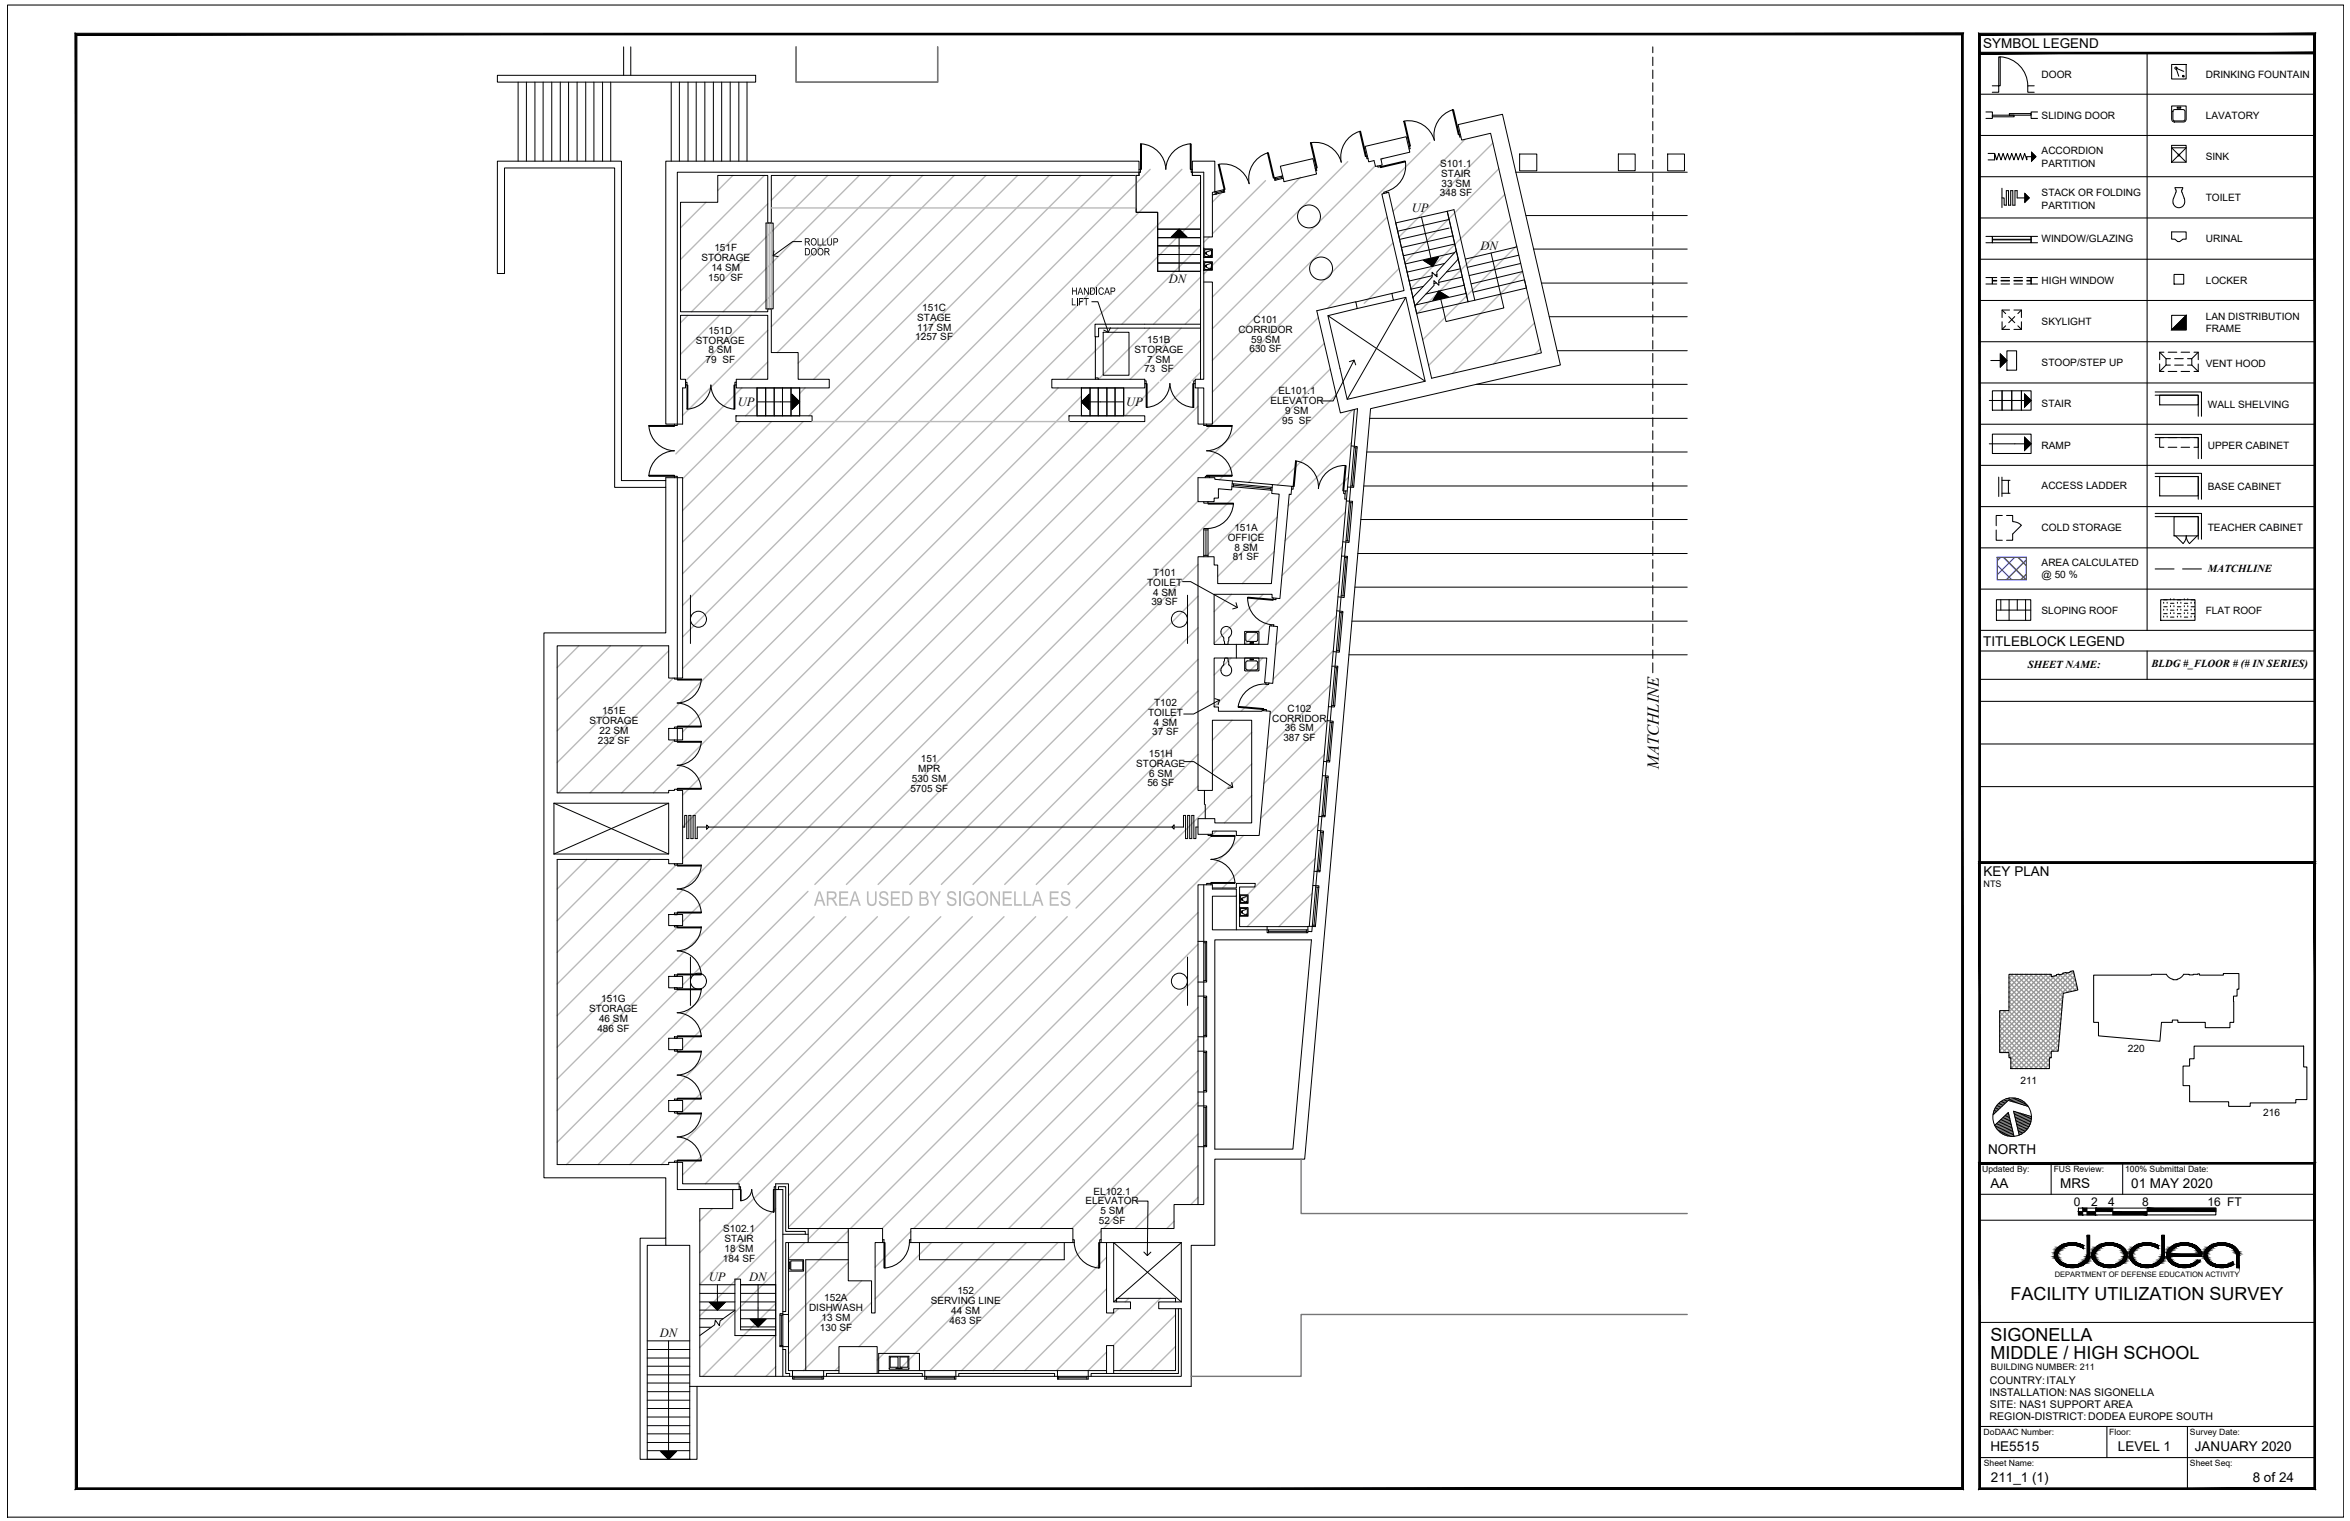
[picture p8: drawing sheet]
<svg xmlns="http://www.w3.org/2000/svg" width="432mm" height="279mm" viewBox="0 0 432 279" stroke-linecap="round" stroke-linejoin="round" font-family="sans-serif">
<defs><g id="words">
<text font-size="4.2" fill="#b9b9b9" x="149.6" y="166.4">AREA USED BY SIGONELLA ES</text>
<g font-size="3.3">
<text x="369.4" y="238.9">FACILITY UTILIZATION SURVEY</text>
<text x="365.7" y="246.4">SIGONELLA</text>
<text x="365.7" y="249.6">MIDDLE / HIGH SCHOOL</text>
</g>
<text font-size="3.1" x="304.8" y="141.3" transform="rotate(-90 304.8 141.3)">MATCHLINE</text>
<g font-size="2.5">
<text x="364.4" y="8.9">SYMBOL LEGEND</text>
<text x="364.4" y="118.7">TITLEBLOCK LEGEND</text>
<text x="364.5" y="161">KEY PLAN</text>
<text x="365.3" y="211.9">NORTH</text>
<text x="365.7" y="218.3">AA</text>
<text x="378.5" y="218.3">MRS</text>
<text x="391.6" y="218.3">01 MAY 2020</text>
<text x="365.7" y="266.6">HE5515</text>
<text x="389.1" y="266.6">LEVEL 1</text>
<text x="403.3" y="266.6">JANUARY 2020</text>
<text x="365.8" y="272.3">211_1 (1)</text>
<text x="413.9" y="272.3">8 of 24</text>
</g>
<g font-size="2.3">
<text x="259.4" y="39">UP</text>
<text x="272" y="45.9">DN</text>
<text x="214.8" y="52">DN</text>
<text x="135.6" y="74.6">UP</text>
<text x="206.9" y="74.6">UP</text>
<text x="130.3" y="235.2">UP</text>
<text x="137.7" y="235.2">DN</text>
<text x="121.2" y="245.5">DN</text>
</g>
<g font-size="2.2">
<text x="381.1" y="221.5">0</text>
<text x="384.2" y="221.5">2</text>
<text x="387.4" y="221.5">4</text>
<text x="393.6" y="221.5">8</text>
<text x="405.6" y="221.5">16 FT</text>
</g>
<g font-size="2.1">
<text x="147.8" y="45.1">ROLLUP</text>
<text x="147.8" y="46.9">DOOR</text>
<text x="196.8" y="56.1">LIFT</text>
<text x="196.9" y="54.1">HANDICAP</text>
</g>
<g font-size="2">
<text x="405.7" y="105.1">MATCHLINE</text>
<text x="372.6" y="122.7">SHEET NAME:</text>
<text x="395.3" y="122.5">BLDG #_FLOOR # (# IN SERIES)</text>
</g>
<g font-size="1.9">
<text x="375.1" y="14.3">DOOR</text>
<text x="405.3" y="14.4">DRINKING FOUNTAIN</text>
<text x="375.1" y="21.8">SLIDING DOOR</text>
<text x="405.3" y="21.8">LAVATORY</text>
<text x="375.1" y="28.4">ACCORDION</text>
<text x="405.3" y="29.5">SINK</text>
<text x="375.1" y="30.6">PARTITION</text>
<text x="375.1" y="36.1">STACK OR FOLDING</text>
<text x="375.1" y="38.4">PARTITION</text>
<text x="405.3" y="37">TOILET</text>
<text x="375.1" y="44.5">WINDOW/GLAZING</text>
<text x="405.3" y="44.5">URINAL</text>
<text x="375.1" y="52.2">HIGH WINDOW</text>
<text x="405.3" y="52.1">LOCKER</text>
<text x="375.1" y="59.8">SKYLIGHT</text>
<text x="405.3" y="58.8">LAN DISTRIBUTION</text>
<text x="405.3" y="61.1">FRAME</text>
<text x="375.1" y="67.3">STOOP/STEP UP</text>
<text x="405.3" y="67.3">VENT HOOD</text>
<text x="375.1" y="74.8">STAIR</text>
<text x="405.7" y="74.9">WALL SHELVING</text>
<text x="375.1" y="82.5">RAMP</text>
<text x="405.7" y="82.5">UPPER CABINET</text>
<text x="375.1" y="89.9">ACCESS LADDER</text>
<text x="405.7" y="90">BASE CABINET</text>
<text x="375.1" y="97.6">COLD STORAGE</text>
<text x="405.7" y="97.5">TEACHER CABINET</text>
<text x="375.1" y="103.9">AREA CALCULATED</text>
<text x="375.1" y="106.1">@ 50 %</text>
<text x="375.1" y="112.7">SLOPING ROOF</text>
<text x="405.3" y="112.7">FLAT ROOF</text>
<text x="391" y="193.3">220</text>
<text x="371.2" y="199">211</text>
<text x="415.9" y="205">216</text>
<text x="365.6" y="256.4">INSTALLATION: NAS SIGONELLA</text>
<text x="365.6" y="254.2">COUNTRY:ITALY</text>
<text x="365.6" y="260.9">REGION-DISTRICT: DODEA EUROPE SOUTH</text>
<text x="365.6" y="258.6">SITE: NAS1 SUPPORT AREA</text>
</g>
<g font-size="1.8">
<text x="264.6" y="30.6">S101.1</text>
<text x="264.8" y="32.5">STAIR</text>
<text x="264.9" y="34.3">33 SM</text>
<text x="264.6" y="36">348 SF</text>
<text x="128.9" y="48">STORAGE</text>
<text x="131.3" y="46.2">151F</text>
<text x="130.1" y="51.6">150 SF</text>
<text x="130.7" y="49.8">14 SM</text>
<text x="168.5" y="58.9">STAGE</text>
<text x="169.5" y="57.1">151C</text>
<text x="230.3" y="59.3">C101</text>
<text x="127.9" y="63.1">STORAGE</text>
<text x="130.2" y="61.3">151D</text>
<text x="130.2" y="64.9">8 SM</text>
<text x="168.2" y="62.5">1257 SF</text>
<text x="168.5" y="60.8">117 SM</text>
<text x="208.5" y="64.8">STORAGE</text>
<text x="210.8" y="63">151B</text>
<text x="227.6" y="61.1">CORRIDOR</text>
<text x="229.6" y="64.7">630 SF</text>
<text x="229.9" y="62.9">59 SM</text>
<text x="129.7" y="66.7">79 SF</text>
<text x="210.3" y="68.4">73 SF</text>
<text x="210.8" y="66.6">7 SM</text>
<text x="233.4" y="74.2">ELEVATOR</text>
<text x="234.9" y="72.4">EL101.1</text>
<text x="235.6" y="77.8">95 SF</text>
<text x="236.2" y="76">9 SM</text>
<text x="225.6" y="99.4">OFFICE</text>
<text x="226.8" y="97.6">151A</text>
<text x="226.8" y="101.2">8 SM</text>
<text x="210.8" y="107.7">TOILET</text>
<text x="211.9" y="105.8">T101</text>
<text x="226.5" y="102.9">81 SF</text>
<text x="211.6" y="111.2">39 SF</text>
<text x="211.9" y="109.5">4 SM</text>
<text x="110.7" y="131.2">151E</text>
<text x="210.9" y="131.5">TOILET</text>
<text x="212.1" y="129.7">T102</text>
<text x="236.6" y="130.7">C102</text>
<text x="108.3" y="133.1">STORAGE</text>
<text x="109.9" y="136.6">232 SF</text>
<text x="110.2" y="134.9">22 SM</text>
<text x="211.7" y="135.1">37 SF</text>
<text x="212" y="133.3">4 SM</text>
<text x="233.8" y="132.5">CORRIDOR</text>
<text x="235.8" y="136.1">387 SF</text>
<text x="236.1" y="134.3">36 SM</text>
<text x="167.6" y="143.7">530 SM</text>
<text x="168.7" y="141.9">MPR</text>
<text x="169.2" y="140">151</text>
<text x="208.8" y="140.8">STORAGE</text>
<text x="211.1" y="139">151H</text>
<text x="211.1" y="142.7">6 SM</text>
<text x="167.3" y="145.4">5705 SF</text>
<text x="210.8" y="144.4">56 SF</text>
<text x="108.2" y="185.9">STORAGE</text>
<text x="110.5" y="184.1">151G</text>
<text x="109.8" y="189.5">486 SF</text>
<text x="110.1" y="187.8">46 SM</text>
<text x="199.4" y="221.2">ELEVATOR</text>
<text x="200.9" y="219.4">EL102.1</text>
<text x="132.9" y="226.4">S102.1</text>
<text x="201.9" y="224.8">52 SF</text>
<text x="202.2" y="223.1">5 SM</text>
<text x="132.8" y="231.7">184 SF</text>
<text x="133.1" y="228.2">STAIR</text>
<text x="133.2" y="230">18 SM</text>
<text x="151.5" y="239">152A</text>
<text x="171" y="239.6">SERVING LINE</text>
<text x="175.9" y="237.8">152</text>
<text x="148.7" y="240.8">DISHWASH</text>
<text x="150.7" y="244.4">130 SF</text>
<text x="151" y="242.7">13 SM</text>
<text x="174.5" y="243.2">463 SF</text>
<text x="174.8" y="241.4">44 SM</text>
</g>
<g font-size="1.7">
<text x="364.5" y="162.9">NTS</text>
<text x="365.8" y="251.7">BUILDING NUMBER: 211</text>
</g>
<g font-size="1.6">
<text x="364.2" y="215.3">Updated By:</text>
<text x="377.4" y="215.3">FUS Review:</text>
<text x="390.5" y="215.3">100% Submittal Date:</text>
<text x="364.5" y="263.6">DoDAAC Number:</text>
<text x="387.6" y="263.6">Floor:</text>
<text x="402.4" y="263.6">Survey Date:</text>
<text x="364.5" y="269.3">Sheet Name:</text>
<text x="402.4" y="269.3">Sheet Seq:</text>
</g>
<text font-size="1.4" x="377.5" y="234.6">DEPARTMENT OF DEFENSE EDUCATION ACTIVITY</text>
</g></defs>
<!-- layer: B-SHARED -->
<g fill="none" stroke="#b9b9b9" stroke-width=".25">
<path d="M129.7 37.2l-4.7 4.6M134.7 32.2l-2.8 2.8M140.5 32.2l-15.5 15.5M141.1 37.4l-16.1 16.1M146.3 32.2l-4.6 4.6M152.1 32.2l-25 25.1M157.9 32.2l-25 25.1M163.7 32.2l-25 25.1M169.5 32.2l-27.8 27.8M175.3 32.2l-32.5 32.6M181.2 32.2l-34.5 34.5M187 32.2l-37.5 37.5"/>
<path d="M192.8 32.2l-44.2 44.2M198.6 32.2l-73.2 73.2M204.4 32.2l-79 79M211.3 31.1l-85.9 85.9M217.2 31.1l-91.8 91.7M220.6 33.5l-112.2 112.1M220.6 39.3l-95.2 95.1M224.6 35.3l-1.8 1.8M225 34.9h.1M232.5 33.2l-9.7 9.7M238.9 32.6l-17.7 17.7M247.6 29.7l-24.8 24.9"/>
<path d="M252.7 30.5l-29.9 29.9M254.1 29.1l-.3 .3M254.9 39.9l-32.1 32.1M262.8 26.2l-40 40M269.2 25.6l-13.2 13.2M274.3 26.3l-17.2 17.2M275.4 31l-17.3 17.3M276.5 35.7l-17.3 17.3M126.4 57.9l-1.4 1.4M132.2 57.9l-7.2 7.2M138 57.9l-12 12.1M220.6 45.1l-14.5 14.5"/>
<path d="M220.6 50.9l-8.6 8.7M220.6 56.7l-2.8 2.9M222.2 43.5l-1 1M242.2 58.3l-19.4 19.5M256 44.6l-12 12M257.1 49.3l-6.4 6.4M277.6 40.4l-17.3 17.3M278.7 45.2l-17.3 17.2M279.8 49.9l-17.3 17.2M280.9 54.6l-14 14M282 59.3l-7.6 7.6M135.9 77.4l-10.5 10.5"/>
<path d="M136.3 71.3l-12.1 12.1M139.1 74.3l-2.1 2.1M141.1 60.7l-15.7 15.6M141.1 66.5l-3.2 3.2M141.7 77.4l-16.3 16.4M147.6 77.4l-22.2 22.2M147.9 71.3l-1 1M194.4 71.3l-74.3 74.3M198.7 72.8l-73.3 73.3M199.9 77.4l-74.5 74.5M205.4 60.3l-9.4 9.4M205.7 77.4l-80.3 80.3"/>
<path d="M211.2 60.3l-9.4 9.4M212.9 70.2l-6.2 6.2M217 60.3l-9.4 9.4M218.8 70.2l-116.4 116.4M220.1 74.6l-94.7 94.7M220.6 62.5l-7.4 7.4M220.6 68.4l-1.6 1.5M222.7 77.9l-120.3 120.3M243.3 63.1l-117.9 117.8M244.4 67.8l-20.3 20.3M245.5 72.5l-16.1 16.1M248.5 75.3l-13.8 13.8"/>
<path d="M283.1 64l-1.1 1.1M220.1 92.1l-70.4 70.4M227.9 90.1l-72.4 72.4M233.2 90.6l-11.2 11.2M234.7 95l-11 10.9M247.2 94.1l-11.6 11.6M247.8 87.7l-11.7 11.6M248.3 81.3l-11.6 11.6M106.4 118.6l-4 4M112.2 118.6l-9.8 9.9M118 118.6l-15.6 15.7M122.9 119.6l-20.5 20.5"/>
<path d="M220.1 103.7l-58.8 58.8M220.1 109.5l-52.9 53M220.1 115.3l-47.1 47.2M226.3 109.2l-3.2 3.2M232.1 109.2l-9 9M234.1 101.3l-5.8 5.9M245 119.5l-11.6 11.6M245.5 113.2l-11.6 11.6M246.1 106.8l-11.6 11.6M246.6 100.4l-17.9 18M123.7 124.6l-21.1 21M123.9 135.9l-9.7 9.7"/>
<path d="M220.1 121.1l-41.3 41.4M220.1 127l-35.5 35.5M220.1 132.8l-29.7 29.7M220.1 138.6l-23.9 23.9M226.2 120.9l-3.1 3.1M226.4 132.3l-3.6 3.6M230 134.5l-7.2 7.2M232 120.9l-8.9 8.9M233 125.7l-5 5M233.2 125.5l-.1 .1M243.3 138.6l-11.6 11.7M243.9 132.3l-11.7 11.6"/>
<path d="M244.4 125.9l-11.6 11.6M107.8 157.9l-5.4 5.4M113.6 157.9l-11.2 11.2M119.5 157.9l-17.1 17.1M124.2 158.9l-21.8 21.9M124.5 158.7h.1M220.1 144.4l-22.4 22.4M223.5 152.7l-75 74.9M228.5 153.5l-72.2 72.2M230 140.3l-85.1 85.1M230 146.1l-5 5.1M241.7 157.7l-12.5 12.5"/>
<path d="M242.2 151.4l-14.4 14.4M242.8 145l-18.2 18.1M124.7 170l-22.3 22.4M148.5 163.7l-46.1 46.1M149.6 168.4l-24.2 24.2M155.4 168.4l-45.5 45.5M161.2 168.4l-45.5 45.5M167 168.4l-45.5 45.5M172.9 168.4l-47.5 47.4M178.7 168.4l-49.1 49.1M184.5 168.4l-49.1 49.1M190.3 168.4l-61.7 61.7"/>
<path d="M196.1 168.4l-51.2 51.2M220.1 167.6l-58 58.1M220.1 173.5l-52.2 52.2M220.1 179.3l-46.4 46.4M241.1 164.1l-6.1 6.1M124.9 181.5l-22.5 22.5M125.2 192.8l-21.1 21.1M220.1 185.1l-40.6 40.6M220.1 190.9l-34.8 34.8M220.1 196.7l-29 29M220.1 202.5l-23.2 23.2M220.1 208.3l-17.3 17.4"/>
<path d="M220.1 214.1l-11.5 11.6M220.1 219.9l-1.3 1.4M130.9 222l-2.3 2.3M142.5 222l-13.9 13.9M142.5 227.8l-13.9 13.9M142.5 233.6l-13.9 13.9M142.5 239.4l-13.4 13.4M147.9 228.3l-3 2.9M155.9 226.1l-11 11M155.9 231.9l-11 11M158.3 235.3l-13.4 13.4M160.1 239.3l-12.5 12.5"/>
<path d="M167.4 226.2l-6.6 6.6M171.1 228.3l-10.3 10.3M176.9 228.3l-19.1 19.1M182.8 228.3l-21.6 21.5M188.6 228.3l-23.5 23.5M194.4 228.3l-23.5 23.5M202.3 226.1l-25.6 25.7M203.3 231l-20.8 20.8M203.3 236.8l-15 15M207.4 238.5l-.7 .7M213.2 238.5l-8.7 8.7M215.7 224.3l-1.3 1.4"/>
<path d="M142.5 245.2l-7.6 7.6M142.5 251.1l-1.7 1.7M154.1 251.1l-.7 .7M203.3 248.4l-3.4 3.4M205.5 240.4l-11.4 11.4M216 241.5l-10.2 10.3M216 247.3l-4.4 4.5"/>
</g>
<!-- layer: A-WALL-FULL-INTR -->
<g fill="none" stroke="#000" stroke-width=".18">
<path d="M208.8 38.2v.8h3.9v10.8M209.3 32.2h-67.6v8.8h-.6v-8.8h-9.2v5h-6.9v20.1h16.1v-.6h.6v8.1h5v4.9h5.7v1.6h-17.1v-1.6h5.8v-11.8h-16.1v11.8h1v1.6h-.6v6.6M209.6 31.6h-.3v.6h-.5v6.8h3.9v10.8h7.9v-17.6h-1.5v-.6h-.2M219.1 31.1v1.1h1.5v37.5M221.2 31.6v38.1h-1.6v1.6h1.6v6.9h.5v-.3M222.8 35.3v8.2h-1.6M253.1 30.5l.1 .2 .4-.1M253.6 30.4l.1 .2M253.7 29.2l.3 1.1-1.3 .3-.2-1.1M254.8 35.4l-.1-.2-.5 .1 .1 .3M265.9 38.8l1.3-.3 3.8 16.7M265.9 38.8l3.8 16.6"/>
<path d="M91.4 50.2h1.3M220.6 59.6h-19.4v2.3h.7v-1.6h18.7M221.2 51.8h1.6v26.1h-2.7v-6.6M256.5 41l3.8 16.6M259.6 54.6h.1M126 70.2h.2v.5h-.2M135.2 76.4h14v1h-14zM135.3 70.2h-.3v.5h.3M139.1 71.3h7.8M139.1 76.4h7.8M193.3 69.7h17v1.6h-17zM196.4 76.4h13.9v1h-13.9z"/>
<path d="M201.3 69.7v-.3h.5v.3M210.3 69.9h.3v.6h-.3M219.6 69.9h-.3v.6h.3M263.1 69.5l-7.9-34.2-1.3 .3 4.1 17.8-2.3 .5 .3 1.3 2.3-.6 3.6 15.4-14.4 3.4-3.5-15.4 5.4-1.3-.3-1.3-7.2 1.7 4.4 18.8 3.1-.8M125.4 87.7v36.9h-2.5v-6M221.2 92.2v.2h.8v-.2M221.5 87.7v-.2h.7v.2M226.5 88.3l-.2 1.7-2.4-.2v1.7h-.8v.7h-3v-4.5h3.1v.3l14.2 1.3-.2 1.5h-.3l-1.7 19.2-1.5-.2v-.6h-10.6v9.2h9.9l.3-3.5 1.4 .2-.8 10.4-1.5-.1 .4-4.5h-9.7v9h.8v.8h8v-.2l1.5 .2-2 22.8h-4.2v-.8h-4.4v.6h-2.7v-2.9h3.1v.8h6.8v-18.9h-7.2v12.9h-2.7v-42.9h3v1.5h.6v3.4h9.9l1.4-16.4-1.3-.2 .1-1.6M237.4 89.3h.2v.6h-.3M247.2 90.2v.5M247.5 90.2h-.6v.4l.3 .1-.1 1h.3M233.5 115v-.2h.6l-.1 .2"/>
<path d="M233.9 109.8v.3l.6 .1v-.3M122.9 133.8h2.5v2.1h-2.5zM123.9 133.8v-.2h.6v2.6h-.6v-.3M124.5 124v.7h-.6v-.1M232.2 130.5v-.2h.5v.3M232.6 125.4v.3h.5v-.2M102.4 145.6h20.5v-.4h1v-.2h.6v.2h.9v13.5h-2.5v-.8h-20.5M122.9 147.5l-21.1 9.4h21.1v-9.4h-21.1l21.1 9.4M123.9 158.7v.2h.6v-.2M222 153.3v.2h.5v-.2M122.9 179.4h2.5v2.1h-2.5zM122.9 168h2.5v2h-2.5z"/>
<path d="M123.9 179.1h.6v.3h-.6zM123.9 170h.6v.3h-.6zM123.9 167.7h.6v.3h-.6zM221.2 162.5v58.8h-1.1M221.7 162.5v-.2h.8v.2M222.8 163.1h4.4v-.8h3.4v.6h-2.8v7.3h5M227.2 164.6v6.2M240.3 170.8h-17.5v-6.2h4.4v-1.3h-4.4v-.8h-2.7v58.8h-4.4v4.4h-13.4v2.6M241 172.6h-17.8v38.5M122.9 190.7h2.5v2.1h-2.5zM123.9 192.8h.6v.3h-.6zM123.9 190.5h.6v.2h-.6z"/>
<path d="M123.9 181.5h.6v.2h-.6zM122.9 213.9v-.4h2.5v4h10.4v1M122.9 202.2h2.5v2h-2.5zM123.9 213.5v-.2h.6v5.2h10.1M123.9 204.2h.6v.3h-.6zM123.9 201.9h.6v.3h-.6zM135.8 218h.3v.5h-1.5v3.5h-6v30.8M142.5 218h-.2v.5h1.5v34.3M143 218.5v-.5h1.4v8.2h3.6v.5M122.3 227.4v1.4h4.4v39.3M143.8 226.7h4.7M144.9 228.3v13.2"/>
<path d="M148.5 228.3h7.4M155.9 225.7h6.3v2.6h-1.4v12.9h-.7v-5.9h-4.2zM162.2 227.7h.2v.6h-.2M167.4 227.7h-.3v.6h30.3v-.6h-.3M167.4 228.3v-2.6h29.7v2.6M202.3 227.7h-.2v.6h15M203.3 228.3v12.9h1.3v-.8h3.1v-1.2h-3.1v-10.9M217.1 239.2h-4.2v1.2h4.2M142.5 244.3h-6.4v-9.3h-1.1v10.3h7.5M143.3 247.4h1.6M143.8 240.9h.6v-12.6h4.1v-2.6h-3.6v-8.2h-2.4v35.3M143.8 247.9h.6v4.4h.7v.5"/>
<path d="M143.8 241.5h1.1M144.9 241.5v10.3h.7v1.5M145.6 251.8h8.5M151.3 251.8v1M151.9 252.8v-.5h17.6v.5M154.1 252.3v-4.9h7.1v4.9M169.9 251.8v1.5M175.6 251.8v1.5M176.2 252.8v-.5h17.6v.5M194.3 251.8v1.5M200 251.8v1.5M203.3 251.8h-41.8v.5"/>
<path d="M203.3 252.3v-5.1h1.3v5.1M216 240.4v11.4h-11.4M216.5 240.4v11.9h-16v.5"/>
<circle cx="240.5" cy="39.8" r="2.11"/>
<circle cx="242.7" cy="49.3" r="2.11"/>
</g>
<!-- layer: A-ANNO-SYMB -->
<g fill="none" stroke="#000" stroke-width=".18">
<path d="M261.2 39.9l1.7 7.6M215.3 43.5l1.4-1.4 1.4 1.4zM216.7 43.5v6.3M261.6 47.9l2.7-.7-1 1.7zM264.4 53.5l1.7 1-2.8 .7zM267.6 46l-3.6 4v.9l-.9-.9 .1 .9-3.6 3.7M268 47.6l-3.6 3.9v.9l-.9-.8v.8l-3.5 3.8M274 46.5l2.3 10.1-10.6 2.5-1-4.3M139.2 73.8h6.3M145.5 72.4l1.4 1.4-1.4 1.4zM198.7 73.8l1.4-1.4v2.8zM200.1 73.8h6.4"/>
<path d="M130.4 239.3h2.8l-1.4 1.4zM131.8 236v3.3M139.3 236v6.4M118.9 246.3h7.8M122.8 246.3v20.4M135 240.7l-2.7 1.9-.1 .9-.8-1-.1 .9-2.7 1.9M137.9 242.4h2.8l-1.4 1.3zM118.9 268.1h7.9M121.4 266.7h2.8l-1.4 1.4z"/>
</g>
<!-- layer: A-FLOR-STRS -->
<g fill="none" stroke="#000" stroke-width=".18">
<path d="M95.2 15.1v14.5M96.7 15.1v14.5M98.3 15.1v14.5M99.8 15.1v14.5M101.4 15.1v14.5M102.9 15.1v14.5M104.5 15.1v14.5M106 15.1v14.5M107.6 15.1v14.5M109.1 15.1v14.5M110.7 15.1v14.5M112.2 15.1v14.5"/>
<path d="M123.3 15.1v14.5M124.8 15.1v14.5M126.4 15.1v14.5M127.9 15.1v14.5M129.5 15.1v14.5M131.1 15.1v14.5M132.6 15.1v14.5M134.2 15.1v14.5M135.8 15.1v14.5M137.3 15.1v14.5M212.7 49.8h7.9M212.7 42.1h7.9"/>
<path d="M212.7 43.7h7.9M212.7 45.2h7.9M212.7 46.8h7.9M212.7 48.3h7.9M256.5 41l9.4-2.2 3.8 16.6M261.5 52.6l-2.2 .5M263.2 50.6l-4.3 1M263.9 52l-.4 .1M264 50.5h-.3M265.4 48.4l-6.9 1.6M266.2 40.3l-9.4 2.2M266.2 41.9l-9 2.1"/>
<path d="M266.9 43.3l-9.4 2.2M267.3 46.4l-9.1 2.1M267.3 44.8l-9.4 2.2M268.3 49.4l-2.5 .6M268.7 50.9l-4.3 1M269 52.4l-7 1.6M269.4 53.9l-9.3 2.1M269.7 55.4l-9.4 2.2M270.7 53.7l9.4-2.3 .4 1.5-10.8 2.5M278.7 45.4l-9.4 2.2M279.1 46.9l-9.5 2.2M279.4 48.4l-9.4 2.2"/>
<path d="M279.8 49.9l-9.5 2.2M139.1 71.3v5.1M140.7 71.3v5.1M142.3 71.3v5.1M143.8 71.3v5.1M145.3 71.3v5.1M146.9 71.3v5.1M198.7 71.3h7.8v5.1h-7.8zM198.7 71.3v5.1M200.3 71.3v5.1M201.8 71.3v5.1M203.4 71.3v5.1"/>
<path d="M204.9 71.3v5.1M206.5 71.3v5.1M128.6 236h6.4M128.6 237.6h6.4M128.6 239.2h6.4M136.1 236h6.4M136.1 237.6h6.4M136.1 239.2h6.4M118.9 247.9h7.8M118.9 249.5h7.8M118.9 251h7.8M118.9 252.6h7.8"/>
<path d="M118.9 254.1h7.8M118.9 255.6h7.8M118.9 257.2h7.8M118.9 258.7h7.8M128.6 240.7h6.4M128.6 242.2h4.3M128.6 243.8h2.1M136.1 240.7h6.4M136.1 242.2h6.4M136.1 243.7h6.4M118.9 260.3h7.8M118.9 261.9h7.8"/>
<path d="M118.9 263.4h7.8M118.9 265h7.8M118.9 266.5h7.8"/>
</g>
<!-- layer: A-WALL-FULL-EXTR -->
<g fill="none" stroke="#000" stroke-width=".18">
<path d="M91.4 13.8h47.4v1.3h-47.4zM114.6 8.6v5.2M115.9 8.6v5.2M209.3 32.2v-2.6h-87v48.3h3.1M209.3 31.1h.3v.5h-85.1v46.6h-.6v-.3M221.2 31.6h-2.3v-.5h.2v-1.5h4.1v5.6l.1 .5M222.8 35.3l.6-.1 .1 .4-.7 .2M224.7 34.9l.2-.1 .1 .5h-.2zM234.1 32.7l.2-.1 .1 .5h-.2zM235.3 30.5l6-1.4 .6 2.9-6 1.4zM235.7 32.3l-.2 .1 .1 .4h.2M241.7 30.9h.1l.1 .4-.1 .1"/>
<path d="M251.3 28.7h-.2l.1 .5 .2-.1M253.7 29.2l5.4-1.2-.7-2.9-7.6 1.8 .7 2.8 1-.2M258.8 26.9h.2l.1 .4-.2 .1M268.3 24.7h-.2l.1 .5 .2-.1M278.5 31.6h31.5M280.4 39.6h29.6M91.4 50.2v-20.6h22.8v58.7h8.1v1.2h-9.4v-58.6h-20.2v19.3M281.8 45.8h28.2M283.2 52h26.8M284.7 58.2h25.3M248.8 75.2l-8.2 95h-.3M249.4 75.1l-8.4 96h-.7"/>
<path d="M251.7 76.8h58.3M263.1 69.5l20.1-4.7-9.3-40.3-5.3 1.2-.7-2.8 8.2-1.9 10.6 46-34.9 8.1-12.1 137.8h-16.5v15.9h-4.3v25.9h-92.2M271.3 70.6h38.7M286.1 64.4h23.9M122.3 89.5v26.8h-22.4v100.1h22.4v11h-4.7v40.7h1.3v-39.3h3.4M123.9 87.7v-.2h.6v36.5M125.4 87.7h-3.1v.6M250 95.4h60M250.6 89.3h59.4M251.1 83h58.9M122.9 118.6h-20.5v27M248.4 114.1h61.6"/>
<path d="M249 107.9h61M249.5 101.7h60.5M247.9 120.3h62.1M101.8 147.5v9.4M102.4 157.9v56h20.5M240.6 170.2h1.1M241 172.6l-3.4 38.5h-14.4M217.1 228.3v10.9M128.1 254.7v13.4h-1.4M217.1 240.4v12.4h-88.5"/>
</g>
<!-- layer: A-ROOF-OTLN -->
<path d="M146.3 8.6v6.5h26v-6.5M239.1 212.9v10h70.9M310 241.5h-70.9v11.3h-20.2" fill="none" stroke="#757575" stroke-width=".25"/>
<!-- layer: A-GLAZ-PRHT -->
<g fill="none" stroke="#000" stroke-width=".18">
<path d="M224.7 34.9l-1.3 .3M224.8 35.1l-1.3 .3M224.8 35.3l-1.3 .3M235.5 32.4l-1.2 .2M235.5 32.6l-1.1 .3M235.6 32.8l-1.2 .3M221.2 97.3h.8M221.6 97.3v4.7M226.4 89.4l7.3 .7M226.4 88.9l7.4 .6M226.6 89.1l6.9 .7M226.6 88.9v.5"/>
<path d="M233.5 89.5v.5M247.3 99.3l.6 .1M247.4 92l1.1 .1-.6 7.5-1.2-.1M247.9 92.3h.6M248.2 92.3l-.6 7M248.2 89.3h.5M248.3 81.9l1.1 .2-.7 7.4h-1.1M248.8 82.2l.6 .1M249.1 82.3l-.6 7M221.2 102.3v-5.2h.8v5.2M221.2 102h.8M245.6 119.5l.5 .1"/>
<path d="M245.6 112.2l1.2 .1-.7 7.5-1.1-.1M246.2 112.5h.5M246.4 109.4h.6M246.5 112.5l-.7 7M246.5 102.1l1.1 .1-.6 7.6-1.2-.2M247.1 102.4l.5 .1M247.3 102.4l-.5 7M243.8 139.7h.3M243.9 132.4l1.1 .1-.7 7.5-1.1-.1M244.4 132.7l.6 .1M244.7 129.6h.6M244.7 132.7l-.6 7h.2"/>
<path d="M244.7 122.4h1.1l-.5 7.2-.1 .3-1.1-.1M245.3 122.7h.5M245.6 122.7l-.6 6.9M242 159.8l.6 .1M242.1 152.5l1.1 .2-.7 7.5-1-.2M242.6 152.9h.6M242.9 149.8h.6M242.9 152.9l-.6 7M243 142.5l1.1 .1-.6 7.4h-1.2M243.5 142.8h.5M243.8 142.8l-.6 7M220.1 172.9h1.6v7.5h-1.6"/>
<path d="M221.2 173.2h.5M221.5 173.2v6.9M232.8 170.2h7.5v1.1h-7.5zM233.1 170.8v.5M233.1 171.1h6.9M240 170.8v.5M241.1 170h.6M241.2 162.7h1.2l-.7 7.5M241.8 162.9l.5 .1M242 163l-.6 7M220.1 183h1.6v7.5h-1.6M220.1 193.1h1.6v7.5h-1.6"/>
<path d="M221.2 180.1h.5M221.2 183.2h.5M221.2 190.2h.5M221.2 193.4h.5M221.5 183.2v7M221.5 193.4v6.9M220.1 203.2h1.6v7.4h-1.6M221.2 200.3h.5M221.2 210.4h.5M221.2 203.4h.5M221.5 203.4v7M143.3 241.6h.5"/>
<path d="M143.3 247.2h.5M143.6 241.6v5.6M143.8 241.3h-.5v6.1M145.9 252.8v.5M145.9 253.1h5.2M151.1 252.8v.5M151.3 252.8v.5h-5.6M169.9 253.3h5.7M170.2 253.1h5.2M170.2 252.8v.5M175.4 252.8v.5M194.3 253.3h5.7"/>
<path d="M194.5 253.1h5.2M194.5 252.8v.5M199.7 252.8v.5"/>
</g>
<!-- layer: A-FLOR-CSWK -->
<path d="M227.2 118.4v2.5M148.5 225.7h7.4M155.9 231.4h-7.8v20.4M168.9 228.3v3.1h26.7v-3.1M161.5 251.8v-3.2h7.4v3.2" fill="none" stroke="#000" stroke-width=".18"/>
<!-- layer: A-FLOR-EVTR -->
<path d="M244 58l17.9 12M255.7 53.9l-6.6 1.6M256 55.2l-6.6 1.5M258.3 54.6l-10.8 18.8M204.6 228.3l12.5 10.9M205.2 239.2v-.7h10.8v.7M217.1 228.3l-12.5 10.9" fill="none" stroke="#000" stroke-width=".18"/>
<!-- layer: A-FLOR-PATT -->
<path d="M208.8 32.2v6h-67.1M149.2 77.4h47.2" fill="none" stroke="#b9b9b9" stroke-width=".25"/>
<!-- layer: A-COLS-ENCL -->
<path d="M279.2 28.3h3.2v3.1h-3.2zM297.4 28.3h3.1v3.1h-3.1zM306.4 28.3h3.1v3.1h-3.1z" fill="none" stroke="#000" stroke-width=".18"/>
<!-- layer: A-FLOR-FIXT -->
<g fill="none" stroke="#000" stroke-width=".18">
<path d="M221.2 45.7h1.6v1.6h-1.6zM221.2 45.7h.1M221.2 47.3h.1M221.2 48.1h1.6v1.5h-1.6zM221.2 48.1h.1M221.2 49.6h.1M221.4 45.9h1.2v1.2h-1.2zM221.4 48.2h1.2v1.3h-1.2zM221.6 46.7l.7 .3M221.6 49l.7 .4M222.4 46.9h.1v.1h-.1zM222.4 49.3h.1v.1h-.1z"/>
<path d="M222.5 46l-.9 .3M222.5 48.4l-.9 .3M224.8 117.1l.3 1.3h.4l.2-.2 .1-1.1M226.3 116.1a1.11 1.11 0 0 1-.5 .9M226.3 116.1a1.02 1.02 0 0 0-1.6-.8 1.02 1.02 0 0 0 .1 1.7M228.7 116.1l.1-.1h2.4l.1 .1M228.7 116.1v2.3h2.6v-2.3M229 116.3l.2-.1h1.7l.2 .2-.1 1.3-.2 .1h-1.7l-.2-.2zM229.7 118h.6v.2h-.6zM224.8 122.2l.3-1.3h.4l.2 .1 .1 1.2M224.8 122.2a1.02 1.02 0 0 0-.1 1.7 1.02 1.02 0 0 0 1.6-.7M225.8 122.2a1.11 1.11 0 0 1 .5 1"/>
<path d="M228.7 123.1l.1 .1h2.5v-2.3h-2.6v2.2M229 121.5l.2-.1h1.7l.2 .3-.1 1.2-.2 .2-1.7-.1-.2-.2zM229.7 121h.6v.2h-.6zM227.8 164.4h1.5v1.5h-1.5zM227.8 164.4h.1M227.8 165.9h.1M227.8 166.7h1.5v1.6h-1.5zM227.8 166.7h.1M227.8 168.3h.1M227.9 164.5h1.3v1.3h-1.3zM227.9 166.9h1.3v1.3h-1.3zM228.1 165.3l.8 .4"/>
<path d="M228.1 167.7l.8 .4M229 165.6h.1v.1h-.1zM229 167.9h.1v.2h-.1zM229 164.7l-.9 .3M229 167l-.9 .3M144.9 231.4h2.8v2.1h-2.8zM145 231.8h.2v1.3h-.2zM145.3 231.6h2.2v1.7h-2.2zM163.4 251.5h.1M163.4 249.1h3.6v2.4h-3.6zM163.6 249.3h1.4v1.9h-1.4zM164.6 251.3h1.1v.1h-1.1z"/>
<path d="M165.4 249.3h1.4v1.9h-1.4zM167 251.5h.1"/>
<circle cx="221.6" cy="48.9" r=".12"/>
<circle cx="221.6" cy="46.5" r=".11"/>
<circle cx="228.2" cy="165.2" r=".11"/>
<circle cx="228.2" cy="167.5" r=".11"/>
</g>
<!-- layer: Z-FU-IDNM-DSPL -->
<path d="M142.2 46.1l-.1 .9 .9 .1M204 60.2l-.4 .8-.8-.4M247.9 66.4l.9-.2 .3 .8M227.1 110.7l.3 .9-.9 .3M223.2 128.3l.9 .3-.3 .9M226.3 143.7l.2 .9-.9 .2M210.2 230l.6 .6 .7-.6" fill="none" stroke="#000" stroke-width=".18"/>
<!-- layer: 0 -->
<path d="M147.3 44.4h-1.7l-3.5 2.6M200.6 55.4h1.1l1.9 5.6M248.8 66.2l-3.8 7.5h-2.2M217.3 106.8h1.5l8.5 4.8M217.5 139.9h1.8l7.2 4.7M224.1 128.6l-4.8 2.6h-1.8M208.8 220.6h2.1l-.1 10" fill="none" stroke="#000" stroke-width=".18"/>
<!-- layer: A-ANNO-SYMB -->
<path d="M215.3 43.5l1.4-1.4 1.4 1.4zM261.6 47.9l2.7-.7-1 1.7zM264.4 53.5l1.7 1-2.8 .7zM145.5 72.4l1.4 1.4-1.4 1.4zM198.7 73.8l1.4-1.4v2.8zM130.4 239.3h2.8l-1.4 1.4zM137.9 242.4h2.8l-1.4 1.3zM121.4 266.7h2.8l-1.4 1.4z" fill="#000" stroke="#000" stroke-width=".18"/>
<!-- layer: A-WALL-MOVE -->
<path d="M125.4 151.9h.4v-2.1h.4v4.2h.4v-4.2h.4v4.2h.4v-4.2h.3v4.2h.4v-2.1h1.8M129.9 151.5l.3 .4-.3 .4zM215.7 151.5v.8l-.4-.4zM215.7 151.9h1.8v-2.1h.3v4.2h.4v-4.2h.4v4.2h.4v-4.2h.4v4.2h.3v-2.1h.4" fill="none" stroke="#000" stroke-width=".18"/>
<!-- layer: A-DOOR-PRHT -->
<g fill="none" stroke="#000" stroke-width=".19">
<path d="M209.6 26.5h.1v4.6h-.1zM209.7 26.4a4.9 4.9 0 0 1 4.5 4.7 4.8 4.8 0 0 1 4.5-4.7M218.7 26.5h.2v4.6h-.2zM223.9 30.2h.1l1.1 4.6h-.2zM224 30.2a4.9 4.9 0 0 1 5.5 3.5M232.9 28.1a4.9 4.9 0 0 0-3.4 5.6M232.9 28.1h.2l1 4.6h-.1zM240.8 26.3l.2-.1 1 4.6-.2 .1zM240.9 26.2a4.9 4.9 0 0 1 5.5 3.6M249.8 24.1a4.9 4.9 0 0 0-3.4 5.7M249.8 24.1h.2l1.1 4.6-.2 .1zM253.7 30.6l4.5-1v.1l-4.5 1.1z"/>
<path d="M257.9 22.3h.2l1.1 4.5-.2 .1zM258.1 22.2a4.9 4.9 0 0 1 5.5 3.6M258.2 29.7a4.9 4.9 0 0 1-3.5 5.5M266.9 20.2l.2-.1 1 4.6-.1 .1zM266.9 20.2a4.9 4.9 0 0 0-3.3 5.6M140.8 41h1.3v15.7h-1.3zM119.2 78.3a4.9 4.9 0 0 0 4.7 4.5 4.8 4.8 0 0 0-4.7 4.5M119.2 78.2h4.7v.1h-4.7zM126.2 70.7h.2v4.4h-.2zM130.6 70.7a4.6 4.6 0 0 0 4.3 4.4M130.6 70.7a4.6 4.6 0 0 1-4.2 4.4M134.9 70.7h.1v4.4h-.1z"/>
<path d="M201.3 61.9v7.5M210.6 70.5h.2v4.3h-.2zM215 70.5a4.6 4.6 0 0 1-4.2 4.3M215 70.5a4.6 4.6 0 0 0 4.2 4.3M219.2 70.5h.1v4.3h-.1zM221.7 78.2h4.7v.1h-4.7zM226.4 78.3a4.9 4.9 0 0 1-4.7 4.5 4.8 4.8 0 0 1 4.7 4.5M119.2 87.3h4.7v.2h-4.7zM221.7 87.3h4.7v.2h-4.7zM222 92.4h4.6v.2h-4.6zM226.6 92.6a4.9 4.9 0 0 1-4.6 4.5M238.1 84.7h.1l-.4 4.7-.2-.1z"/>
<path d="M238.2 84.7a4.9 4.9 0 0 1 4.1 5.1 4.8 4.8 0 0 1 4.9-4.3M247.2 85.5h.1l-.4 4.7h-.2zM229.2 109.9a4.9 4.9 0 0 0 4.3 4.8M229.3 109.7l4.6 .4v.2l-4.7-.4zM124.5 136.2h4.4v.1h-4.4zM124.5 124.7h4.4v.2h-4.4zM124.5 133.4h4.4v.2h-4.4zM128.8 136.3a4.6 4.6 0 0 1-4.4 4.3 4.6 4.6 0 0 1 4.4 4.2M128.8 124.9a4.6 4.6 0 0 1-4.4 4.2 4.6 4.6 0 0 1 4.4 4.3M227.5 129.8l4.7 .4v.1l-4.7-.4zM232.6 125.7a4.9 4.9 0 0 0-5.1 4.1M124.5 158.9h4.4v.2h-4.4z"/>
<path d="M124.5 144.8h4.4v.2h-4.4zM128.8 159.1a4.6 4.6 0 0 1-4.4 4.2 4.6 4.6 0 0 1 4.4 4.2M221.3 145.2v2.6M221.5 147.8v2.6M222.5 157.9a4.6 4.6 0 0 1 4.4 4.2M222.5 153.5h4.4v.1h-4.4zM226.9 153.6a4.6 4.6 0 0 1-4.4 4.3M124.4 174.7a4.6 4.6 0 0 1 4.4 4.2M124.5 170.3h4.4v.1h-4.4zM124.5 178.9h4.4v.2h-4.4zM124.5 167.5h4.4v.2h-4.4zM128.8 170.4a4.6 4.6 0 0 1-4.4 4.3"/>
<path d="M222.5 162.1h4.4v.2h-4.4zM124.5 193.1h4.4v.2h-4.4zM124.5 181.6h4.4v.2h-4.4zM124.5 190.3h4.4v.2h-4.4zM128.8 193.3a4.6 4.6 0 0 1-4.4 4.2 4.6 4.6 0 0 1 4.4 4.2M128.8 181.8a4.6 4.6 0 0 1-4.4 4.2 4.6 4.6 0 0 1 4.4 4.3M124.4 208.8a4.6 4.6 0 0 1 4.4 4.3M124.5 204.5h4.4v.1h-4.4zM124.5 213.1h4.4v.2h-4.4zM124.5 201.7h4.4v.2h-4.4zM128.8 204.6a4.6 4.6 0 0 1-4.4 4.3M136.1 218.5l.1 2.1z"/>
<path d="M142.1 218.5h.2v4.1h-.2zM136.1 220.6a2.16 2.16 0 0 0 2-2.1 4.3 4.3 0 0 0 4 4.1M162.4 228.3h.2v4.6h-.2zM167.1 228.2a4.9 4.9 0 0 1-4.5 4.7M197.4 228.2a4.9 4.9 0 0 0 4.5 4.7M201.9 228.3h.2v4.6h-.2z"/>
</g>
<!-- layer: A-EQPM-FIXD -->
<g fill="none" stroke="#000" stroke-width=".18">
<path d="M126.9 109.3v8.9M218.2 109.3v8.9M126.9 175.8v8.9M218.2 175.8v8.9"/>
<circle cx="128.3" cy="113.8" r="1.47"/>
<circle cx="216.7" cy="113.8" r="1.47"/>
<circle cx="128.3" cy="180.2" r="1.47"/>
<circle cx="216.7" cy="180.2" r="1.47"/>
</g>
<!-- layer: A-DOOR-PRHT -->
<path d="M141.1 41v15.7M141.4 41v15.7M141.7 41v15.7" fill="none" stroke="#b9b9b9" stroke-width=".25"/>
<!-- layer: 0 -->
<path d="M130.2 151.9h85.1" fill="none" stroke="#000" stroke-width=".19"/>
<!-- layer: A-FLOR-LEVEL -->
<path d="M202.7 61h4.7v7.9h-4.7z" fill="none" stroke="#000" stroke-width=".18"/>
<!-- layer: G-ANNO-MATC -->
<g fill="none" stroke="#000" stroke-width=".19">
<path d="M303.7 8.6v1.1M303.7 10.5v1.6M303.7 12.9v1.5M303.7 15.2v1.6M303.7 17.6v1.6M303.7 20v1.5M303.7 22.3v1.6M303.7 24.7v1.6M303.7 27.1v1.5M303.7 29.4v1.6M303.7 31.8v1.6M303.7 34.2v1.5"/>
<path d="M303.7 36.5v1.6M303.7 38.9v1.6M303.7 41.3v1.5M303.7 43.6v1.6M303.7 46v1.6M303.7 48.4v1.5M303.7 50.7v1.6M303.7 53.1v1.6M303.7 55.5v1.5M303.7 57.8v1.6M303.7 60.2v1.6M303.7 62.6v1.5"/>
<path d="M303.7 64.9v1.6M303.7 67.3v1.6M303.7 69.7v1.6M303.7 72v1.6M303.7 74.4v1.6M303.7 76.8v1.6M303.7 79.1v1.6M303.7 81.5v1.6M303.7 83.9v1.6M303.7 86.2v1.6M303.7 88.6v1.6M303.7 91v1.6"/>
<path d="M303.7 93.3v1.6M303.7 95.7v1.6M303.7 98.1v1.6M303.7 100.4v1.6M303.7 102.8v1.6M303.7 105.2v1.6M303.7 107.6v1.5M303.7 109.9v1.6M303.7 112.3v1.6M303.7 114.7v1.5M303.7 117v1.6M303.7 119.4v1.6"/>
<path d="M303.7 121.8v1.8"/>
</g>
<!-- layer: G-ANNO-SYMB -->
<path d="M381.9 221.9h25.3v1.3h-25.3z" fill="none" stroke="#000" stroke-width=".19"/>
<g fill="#000" stroke="#000" stroke-width=".18">
<path d="M381.9 222.6l.8 .6h-.8zM381.9 222.6l.8 .6v-.6z"/>
<path d="M382.7 221.9l.8 .7h-.8zM382.7 221.9l.8 .7v-.7z"/>
<path d="M383.5 222.6l1.6 .6h-1.6zM383.5 222.6l1.6 .6v-.6z"/>
<path d="M385.1 221.9l3.1 .7h-3.1zM385.1 221.9l3.1 .7v-.7z"/>
<path d="M388.2 222.6l6.3 .6h-6.3zM388.2 222.6l6.3 .6v-.6z"/>
<path d="M394.5 221.9l12.7 .7h-12.7zM394.5 221.9l12.7 .7v-.7z"/>
</g>
<!-- layer: XTB-HE5515|G-ANNO-TEXT -->
<g fill="none" stroke="#000" stroke-width=".19">
<path d="M1.4 .9h429.2v277.8h-429.2zM363.7 9.8h61.6M363.7 17.3h61.6M394.5 9.8v106M363.7 24.9h61.6M363.7 32.5h61.6M363.7 40h61.6M363.7 47.6h61.6M363.7 55.2h61.6M363.7 62.8h61.6M363.7 70.4h61.6M363.7 77.9h61.6"/>
<path d="M363.7 85.5h61.6M363.7 93.1h61.6M363.7 100.6h61.6M363.7 108.2h61.6M363.7 115.8h61.6M363.7 128.8h61.6M363.7 136.7h61.6M363.7 144.5h61.6M363.7 219.4h61.6M363.7 213.7h61.6M376.9 213.7v5.7M390 213.7v5.7"/>
<path d="M363.7 224.1h61.6M378.2 231.2l.6 .6M378.5 232.2a4.2 4.2 0 0 0 4.4 0M378.8 231.9a3.9 3.9 0 0 0 3 .4M381.8 228.9a3 3 0 0 0-3.8 1.4l.2 .9M382.7 231.9l-.9 .4M382.8 228.8a3.8 3.8 0 0 0-5.1 1.2 1.87 1.87 0 0 0 .9 2.2M382.8 228.8v.6l-1-.5M383.3 231.2l-.6 .6M383.5 230.6l-.2 .6M383.5 230.6v-3.7h.5v3.7M384 230.6l-.3 .9-.8 .7"/>
<path d="M384.4 230.6h.1M384.9 230.6h.1M385.1 231.2l.6 .6M385.4 232.2l1 .5M385.7 231.9a3.8 3.8 0 0 0 3.8 0M385.7 229.3a3.4 3.4 0 0 1 4.6 .8v.7l-.1 .4M385.7 229.3a1.42 1.42 0 0 0-.6 1.9M386.4 228.4a2.19 2.19 0 0 0-1.7 3.1l.7 .7M386.4 228.4a4.2 4.2 0 0 1 3.4 .5M389.8 232.2a4.2 4.2 0 0 1-3.4 .5M389.8 228.9a1.88 1.88 0 0 1 0 3.3M390.2 231.2l-.7 .6"/>
<path d="M391.5 229.7l-.2 .9 .2 .9M391.5 231.5l.8 .7M391.9 231.2l.6 .6M392.3 232.2a4.2 4.2 0 0 0 4.4 0M392.5 231.9a3.9 3.9 0 0 0 3.1 .4M395.6 228.9a3 3 0 0 0-3.8 1.4l.1 .9M396.4 231.9l-.8 .4M396.5 228.8a3.9 3.9 0 0 0-5 .9M396.6 228.8l-.1 .6-.9-.5M397 231.2l-.6 .6M397.2 230.6v-3.7h.5v3.7M397.2 230.6l-.2 .6"/>
<path d="M397.7 230.6l-.3 .9-.7 .7M398.8 231.2l.6 .6M399.1 232.2l1 .5M399.4 231.9a3.8 3.8 0 0 0 3.9 0M399.4 229.3a3.8 3.8 0 0 1 3.9 0M399.4 229.3l-.4 .4-.4 .6h5.5M400.1 228.4a2.07 2.07 0 0 0-1.8 1.5 2.07 2.07 0 0 0 .6 2.2l.2 .1M400.1 228.4a4.6 4.6 0 0 1 2.5 0M400.1 232.7a4.6 4.6 0 0 0 2.5 0M402.6 228.4a2.4 2.4 0 0 1 1.9 2.4M403.3 231.8l.4-.3h.6l-.8 .7M403.3 229.3l.4 .4 .4 .6"/>
<path d="M403.5 232.2l-.9 .5M404.6 230.8h-6l.2 .4M405.7 231.2l.6 .6M406 232.2a4.2 4.2 0 0 0 4.3 .1M406.3 231.9a3.9 3.9 0 0 0 3 .4M406.3 229.3a1.42 1.42 0 0 0-.6 1.9M409.3 228.9a2.11 2.11 0 0 1 1.7 1.7M409.3 228.9a3.9 3.9 0 0 0-3 .4M410.2 231.9l-.9 .4M410.3 231.8h-.1M410.3 231.8v.5M410.4 228.9a3.9 3.9 0 0 0-5.1 .8 1.85 1.85 0 0 0 .7 2.5"/>
<path d="M410.4 228.9l.8 .8 .2 .9M411 230.6v2.3h.4v-2.3M363.7 242.9h61.6M363.7 267.8h61.6M363.7 262h61.6M387.1 262v5.8M401.9 262v11.5"/>
</g>
<g fill="#000" stroke="#000" stroke-width=".18">
<path d="M379.9 232.8h1.7zM380.4 228.3h.8zM382.4 229.1h.4v.2zM386.8 232.8h1.6zM387.2 228.3h.8zM393.7 232.8h1.6zM394.1 228.3h.8zM396.2 229.1h.4v.2zM400.6 232.8h1.6zM401 228.3h.8zM407.4 232.8h1.6zM407.8 228.3h.8z"/>
<path d="M409 232.3h1.3zM410.2 231.9l.1-.1z"/>
<path d="M363.7 9.6v.3l61.6-.3zM363.7 9.9l61.6-.3v.3z"/>
<path d="M363.9 6.4h61.3l.3-.3zM363.6 6.1h61.9l-61.6 .3zM363.6 6.1l.3 152.2v-151.9zM363.6 6.1l.3 152.2-.3 .3zM363.9 158.3l-.3 .3 61.6-.3zM363.6 158.6l61.6-.3 .3 .3zM425.2 6.4v151.9l.3 .3zM425.2 6.4l.3-.3v152.5z"/>
<path d="M363.6 158.3v55.4h.3zM363.6 158.3l.3 .3v55.1zM363.6 158.3l.3 .3 61.6-.3zM363.9 158.6l61.6-.3-.3 .3zM425.5 158.3l-.3 .3 .3 55.1zM425.2 158.6l.3 55.1h-.3z"/>
<path d="M377.5 230.6l.5 .2v-.2zM377.5 230.6l.5 .2h-.4z"/>
<path d="M377.6 230.3l.4 .1zM377.6 230.3l.4 .1z"/>
<path d="M377.6 230.4l.4 .2v-.2zM377.6 230.4l.4 .2h-.5z"/>
<path d="M377.6 230.8h.4zM377.6 230.8h.4z"/>
<path d="M377.6 230.8l.5 .1-.1-.1zM377.6 230.8l.5 .1h-.5z"/>
<path d="M377.6 230.2l.4 .1 .1-.1zM377.6 230.2l.4 .1h-.4z"/>
<path d="M377.6 230.9l.5 .1v-.1zM377.6 230.9l.5 .1h-.5z"/>
<path d="M377.6 230.1l.5 .1v-.1zM377.6 230.1l.5 .1h-.5z"/>
<path d="M377.6 231l.5 .1zM377.6 231l.5 .1z"/>
<path d="M377.6 230.1h.5zM377.6 230.1h.5z"/>
<path d="M377.6 231.1l.6 .1-.1-.1zM377.6 231.1l.6 .1h-.5z"/>
<path d="M377.7 229.9l.4 .2 .1-.2zM377.7 229.9l.4 .2h-.5z"/>
<path d="M377.7 231.2l.5 .1zM377.7 231.2l.5 .1z"/>
<path d="M377.7 229.9h.5zM377.7 229.9h.5z"/>
<path d="M377.7 231.3l.6 .1-.1-.1zM377.7 231.3l.6 .1h-.5z"/>
<path d="M377.8 229.7l.4 .2 .1-.2zM377.8 229.7l.4 .2h-.5z"/>
<path d="M377.8 231.4l.6 .1zM377.8 231.4l.6 .1z"/>
<path d="M377.8 229.7h.6zM377.8 229.7h.5z"/>
<path d="M377.8 231.5l.7 .1zM377.8 231.5l.7 .1z"/>
<path d="M377.9 229.6l.5 .1 .1-.1zM377.9 229.6l.5 .1h-.6z"/>
<path d="M377.9 231.6l.7 .1-.1-.1zM377.9 231.6l.7 .1h-.6z"/>
<path d="M378 229.4l.5 .2 .1-.2zM378 229.4l.5 .2h-.6z"/>
<path d="M378 231.7h.6zM378 231.7h.6z"/>
<path d="M378 229.4h.6zM378 229.4h.6z"/>
<path d="M378 231.7l.8 .2-.2-.2zM378 231.7l.8 .2h-.7z"/>
<path d="M378.1 229.3l.5 .1 .2-.1zM378.1 229.3l.5 .1h-.6z"/>
<path d="M378.1 231.9h.8zM378.1 231.9h.8z"/>
<path d="M378.1 229.2h.8zM378.1 229.2l.7 .1z"/>
<path d="M378.1 231.9l1 .1-.2-.1zM378.1 231.9l1 .1h-.8z"/>
<path d="M378.3 229.1l.6 .1 .2-.1zM378.1 229.2l.2-.1 .6 .1z"/>
<path d="M378.3 232l.9 .1zM378.3 232l.9 .1z"/>
<path d="M378.3 229.1h.9zM378.3 229.1h.8z"/>
<path d="M378.3 232.1h1.1zM378.3 232.1h1.1z"/>
<path d="M378.4 229h1zM378.3 229.1h.9z"/>
<path d="M378.4 232.1l1.2 .2zM378.4 232.1l1.2 .2h-1z"/>
<path d="M378.6 228.9l.8 .1 .2-.1zM378.4 229l.2-.1 .8 .1z"/>
<path d="M378.6 232.3h1.1zM378.6 232.3h1.1z"/>
<path d="M378.6 228.9h1.1zM378.6 228.9h1z"/>
<path d="M378.6 232.3h1.4zM378.6 232.3h1.4z"/>
<path d="M379.9 232.8h1.3zM380.4 232.8h.8z"/>
<path d="M378.7 228.8h1.3zM378.6 228.9h1.1z"/>
<path d="M378.7 232.3l1.7 .1zM378.7 232.3l1.7 .1z"/>
<path d="M378.8 228.8h1.6zM378.7 228.8h1.3z"/>
<path d="M378.8 232.4h2zM378.8 232.4h2z"/>
<path d="M378.8 228.7h2zM378.8 228.7l1.6 .1z"/>
<path d="M380.4 228.3l1.2 .1zM379.9 228.4h1.7z"/>
<path d="M379.9 228.4h2.1zM379.5 228.4h2.5z"/>
<path d="M379.5 228.4l2.8 .2-.3-.2zM379.3 228.6l.2-.2 2.8 .2z"/>
<path d="M379.5 232.7h2.5zM379.5 232.7l2.1 .1z"/>
<path d="M379.3 228.6h3zM379.2 228.6h3.1z"/>
<path d="M379.2 228.6l3.4 .1zM379 228.7h3.6z"/>
<path d="M379.2 232.6l2.8 .1 .3-.1zM379.2 232.6l2.8 .1h-2.5z"/>
<path d="M382.4 229.1l.4 .2zM382.7 229.3l.1 .1z"/>
<path d="M379 228.7h3.6zM378.9 228.7h3.7z"/>
<path d="M378.9 228.7h3.8zM378.8 228.7h3.9z"/>
<path d="M378.9 232.4l3.4 .2 .3-.2zM378.9 232.4l3.4 .2h-3.1z"/>
<path d="M380.8 228.7l1.9 .1zM380.8 228.7l1.9 .1z"/>
<path d="M378.8 232.4h3.9zM378.8 232.4h3.8z"/>
<path d="M381.1 228.8h1.7zM381.1 228.8h1.7z"/>
<path d="M381.1 232.4h1.6zM380.8 232.4h1.9z"/>
<path d="M381.5 228.8h1.3zM381.5 228.8h1.3z"/>
<path d="M381.5 232.3h1.3zM381.1 232.4h1.6z"/>
<path d="M381.5 228.8l1.3 .1zM381.5 228.8l1.3 .1z"/>
<path d="M381.9 228.9l.9 .1v-.1zM381.9 228.9l.9 .1z"/>
<path d="M382.2 229l.6 .1v-.1zM382.2 229l.6 .1z"/>
<path d="M381.9 232.3h1zM381.5 232.3h1.3z"/>
<path d="M381.9 232.3h1.1zM381.9 232.3h1z"/>
<path d="M382.2 232.1l.8 .2 .1-.2zM381.9 232.3l.3-.2 .8 .2z"/>
<path d="M382.3 232.1h.9zM382.2 232.1h.9z"/>
<path d="M382.4 232h.8zM382.3 232.1h.9z"/>
<path d="M382.6 231.9l.6 .1 .2-.1zM382.4 232l.2-.1 .6 .1z"/>
<path d="M382.7 231.9h.7zM382.6 231.9h.8z"/>
<path d="M382.9 231.7l.5 .2 .1-.2zM382.7 231.9l.2-.2 .5 .2z"/>
<path d="M382.9 231.7h.7zM382.9 231.7h.6z"/>
<path d="M383 231.6l.6 .1v-.1zM383 231.6l.6 .1h-.7z"/>
<path d="M383.1 231.5l.5 .1 .1-.1zM383.1 231.5l.5 .1h-.6z"/>
<path d="M383.2 231.4h.5zM383.2 231.4l.5 .1z"/>
<path d="M383.3 231.3l.4 .1 .1-.1zM383.3 231.3l.4 .1h-.5z"/>
<path d="M383.3 231.2h.5zM383.3 231.3h.5z"/>
<path d="M383.4 231l.5 .1zM383.4 231l.5 .1z"/>
<path d="M383.4 231.1l.4 .1 .1-.1zM383.4 231.1l.4 .1h-.5z"/>
<path d="M383.4 230.9l.5 .1v-.1zM383.4 230.9l.5 .1h-.5z"/>
<path d="M383.5 226.9l.5 3.7v-3.7zM383.5 226.9l.5 3.7h-.5z"/>
<path d="M383.5 230.6l.5 .2v-.2zM383.5 230.6l.5 .2h-.5z"/>
<path d="M383.5 230.8h.5zM383.5 230.8h.5z"/>
<path d="M383.5 230.8l.4 .1 .1-.1zM383.5 230.8l.4 .1h-.5z"/>
<path d="M384.4 230.4l.5 .2v-.2zM384.4 230.4l.5 .2h-.5z"/>
<path d="M384.4 230.6l.5 .2v-.2zM384.4 230.6l.5 .2h-.5z"/>
<path d="M384.4 230.8h.5zM384.4 230.8h.5z"/>
<path d="M384.4 230.3h.5zM384.4 230.3l.5 .1z"/>
<path d="M384.4 230.8l.5 .1v-.1zM384.4 230.8l.5 .1h-.5z"/>
<path d="M384.4 230.2l.5 .1v-.1zM384.4 230.2l.5 .1h-.5z"/>
<path d="M384.4 230.9l.6 .1-.1-.1zM384.4 230.9l.6 .1h-.5z"/>
<path d="M384.5 230.1l.4 .1 .1-.1zM384.5 230.1l.4 .1h-.5z"/>
<path d="M384.5 231l.5 .1zM384.5 231l.5 .1z"/>
<path d="M384.5 230.1h.5zM384.5 230.1h.5z"/>
<path d="M384.5 231.1l.6 .1-.1-.1zM384.5 231.1l.6 .1h-.6z"/>
<path d="M384.5 229.9l.5 .2 .1-.2zM384.5 229.9l.5 .2h-.5z"/>
<path d="M384.5 231.2l.6 .1zM384.5 231.2l.6 .1z"/>
<path d="M384.5 229.9h.6zM384.5 229.9h.6z"/>
<path d="M384.5 231.3l.7 .1-.1-.1zM384.5 231.3l.7 .1h-.6z"/>
<path d="M384.6 229.7l.5 .2 .1-.2zM384.6 229.7l.5 .2h-.6z"/>
<path d="M384.6 231.4l.6 .1zM384.6 231.4l.6 .1z"/>
<path d="M384.7 229.7h.5zM384.7 229.7h.5z"/>
<path d="M384.7 231.5l.6 .1zM384.7 231.5l.6 .1z"/>
<path d="M384.7 229.6l.5 .1 .1-.1zM384.7 229.6l.5 .1h-.5z"/>
<path d="M384.7 231.6l.8 .1-.2-.1zM384.7 231.6l.8 .1h-.7z"/>
<path d="M384.8 229.4l.5 .2 .2-.2zM384.8 229.4l.5 .2h-.6z"/>
<path d="M384.8 231.7h.7zM384.8 231.7h.7z"/>
<path d="M384.8 229.4h.7zM384.8 229.4h.7z"/>
<path d="M384.8 231.7l.9 .2-.2-.2zM384.8 231.7l.9 .2h-.7z"/>
<path d="M385 229.3l.5 .1 .2-.1zM385 229.3l.5 .1h-.7z"/>
<path d="M385 231.9h.7zM385 231.9h.7z"/>
<path d="M385 229.2h.7zM385 229.2l.7 .1z"/>
<path d="M385 231.9l.9 .1-.2-.1zM385 231.9l.9 .1h-.8z"/>
<path d="M385.1 229.1l.6 .1 .2-.1zM385 229.2l.1-.1 .6 .1z"/>
<path d="M385.1 232l1 .1zM385.1 232l1 .1z"/>
<path d="M385.2 229.1h.9zM385.2 229.1h.7z"/>
<path d="M385.2 232.1h1zM385.2 232.1h1z"/>
<path d="M385.3 229h.9zM385.2 229.1h.9z"/>
<path d="M385.3 232.1l1.2 .2zM385.3 232.1l1.2 .2h-1.1z"/>
<path d="M385.4 228.9l.8 .1 .3-.1zM385.3 229l.1-.1 .8 .1z"/>
<path d="M385.4 232.3h1.1zM385.4 232.3h1.1z"/>
<path d="M385.4 228.9h1.1zM385.4 228.9h1.1z"/>
<path d="M385.4 232.3h1.5zM385.4 232.3h1.5z"/>
<path d="M386.8 232.8h1.2zM387.2 232.8h.8z"/>
<path d="M385.6 228.8h1.3zM385.4 228.9h1.1z"/>
<path d="M385.6 232.3l1.6 .1zM385.6 232.3l1.6 .1z"/>
<path d="M385.6 228.8h1.6zM385.6 228.8h1.3z"/>
<path d="M385.6 232.4h2zM385.6 232.4h2z"/>
<path d="M385.7 228.7h1.9zM385.7 228.7l1.5 .1z"/>
<path d="M387.2 228.3l1.2 .1zM386.8 228.4h1.6z"/>
<path d="M386.8 228.4h2zM386.4 228.4h2.4z"/>
<path d="M386.4 228.4l2.8 .2-.4-.2zM386.1 228.6l.3-.2 2.8 .2z"/>
<path d="M386.4 232.7h2.4zM386.4 232.7l2 .1z"/>
<path d="M386.1 228.6l3.4 .1-.3-.1zM385.7 228.7l.4-.1 3.4 .1z"/>
<path d="M386.1 232.6l2.7 .1 .4-.1zM386.1 232.6l2.7 .1h-2.4z"/>
<path d="M385.7 228.7h3.8zM385.7 228.7h3.8z"/>
<path d="M385.7 232.4l3.5 .2 .3-.2zM385.7 232.4l3.5 .2h-3.1z"/>
<path d="M387.6 228.7l2 .1zM387.6 228.7l2 .1z"/>
<path d="M385.7 232.4h3.8zM385.7 232.4h3.8z"/>
<path d="M388 228.8h1.7zM388 228.8h1.7z"/>
<path d="M388 232.4h1.6zM387.6 232.4h1.9z"/>
<path d="M388.3 228.8l1.5 .1zM388.3 228.8l1.5 .1z"/>
<path d="M388.3 232.3h1.4zM388 232.4h1.6z"/>
<path d="M388.7 228.9h1.1zM388.7 228.9h1.1z"/>
<path d="M388.7 232.3h1.1zM388.3 232.3h1.4z"/>
<path d="M388.7 228.9l1.2 .1-.1-.1zM388.7 228.9l1.2 .1z"/>
<path d="M388.7 232.3h1.1zM388.7 232.3h1.1z"/>
<path d="M389 229l1 .1zM389 229l1 .1z"/>
<path d="M389 232.1l.8 .2 .1-.2zM388.7 232.3l.3-.2 .8 .2z"/>
<path d="M389.2 229.1h.9zM389.2 229.1h.9z"/>
<path d="M389.2 232.1h.8zM389 232.1h.9z"/>
<path d="M389.3 229.1l.9 .1-.1-.1zM389.3 229.1l.9 .1h-.7z"/>
<path d="M389.3 232h.8zM389.2 232.1h.8z"/>
<path d="M389.5 229.2l.8 .1zM389.5 229.2l.8 .1z"/>
<path d="M389.5 231.9l.6 .1 .1-.1zM389.3 232l.2-.1 .6 .1z"/>
<path d="M389.6 229.3l.8 .1-.1-.1zM389.6 229.3l.8 .1h-.7z"/>
<path d="M389.6 231.9h.7zM389.5 231.9h.7z"/>
<path d="M389.7 229.4h.7zM389.7 229.4h.7z"/>
<path d="M389.7 231.7l.6 .2 .1-.2zM389.6 231.9l.1-.2 .6 .2z"/>
<path d="M389.8 229.4l.7 .2-.1-.2zM389.8 229.4l.7 .2h-.6z"/>
<path d="M389.8 231.7h.6zM389.7 231.7h.7z"/>
<path d="M389.9 229.6l.7 .1-.1-.1zM389.9 229.6l.7 .1z"/>
<path d="M389.9 231.6l.5 .1 .1-.1zM389.9 231.6l.5 .1h-.6z"/>
<path d="M390 229.7h.6zM390 229.7h.6z"/>
<path d="M390 231.5l.5 .1 .1-.1zM390 231.5l.5 .1h-.6z"/>
<path d="M390.1 229.7l.6 .2-.1-.2zM390.1 229.7l.6 .2h-.5z"/>
<path d="M390.1 231.4h.5zM390.1 231.4l.5 .1z"/>
<path d="M390.2 229.9h.5zM390.2 229.9h.5z"/>
<path d="M390.2 231.3l.4 .1 .1-.1zM390.2 231.3l.4 .1h-.5z"/>
<path d="M390.2 229.9l.6 .2-.1-.2zM390.2 229.9l.6 .2h-.5z"/>
<path d="M390.2 231.2h.5zM390.2 231.2l.5 .1z"/>
<path d="M390.3 230.1h.5zM390.3 230.1h.5z"/>
<path d="M390.3 230.1l.5 .1v-.1zM390.3 230.1l.5 .1h-.5z"/>
<path d="M390.3 231l.5 .1zM390.3 231l.5 .1z"/>
<path d="M390.3 231.1l.4 .1 .1-.1zM390.3 231.1l.4 .1h-.5z"/>
<path d="M390.3 230.2l.5 .1v-.1zM390.3 230.2l.5 .1h-.5z"/>
<path d="M390.3 230.9l.5 .1v-.1zM390.3 230.9l.5 .1h-.5z"/>
<path d="M390.3 230.3l.5 .1zM390.3 230.3l.5 .1z"/>
<path d="M390.3 230.4l.5 .2v-.2zM390.3 230.4l.5 .2h-.4z"/>
<path d="M390.4 230.6l.4 .2v-.2zM390.4 230.6l.4 .2h-.5z"/>
<path d="M390.3 230.8h.5zM390.3 230.8h.5z"/>
<path d="M390.3 230.8l.5 .1v-.1zM390.3 230.8l.5 .1h-.5z"/>
<path d="M391.3 230.4l.4 .2v-.2zM391.3 230.4l.4 .2h-.4z"/>
<path d="M391.3 230.6l.4 .2v-.2zM391.3 230.6l.4 .2h-.4z"/>
<path d="M391.3 230.8h.5zM391.3 230.8h.5z"/>
<path d="M391.3 230.3h.5zM391.3 230.3l.4 .1z"/>
<path d="M391.3 230.8l.5 .1v-.1zM391.3 230.8l.5 .1h-.5z"/>
<path d="M391.3 230.2l.5 .1v-.1zM391.3 230.2l.5 .1h-.5z"/>
<path d="M391.3 230.9l.5 .1v-.1zM391.3 230.9l.5 .1h-.5z"/>
<path d="M391.3 230.1l.5 .1v-.1zM391.3 230.1l.5 .1h-.5z"/>
<path d="M391.3 231l.6 .1zM391.3 231l.6 .1z"/>
<path d="M391.4 230.1h.5zM391.4 230.1h.4z"/>
<path d="M391.4 231.1l.5 .1v-.1zM391.4 231.1l.5 .1h-.5z"/>
<path d="M391.4 229.9l.5 .2v-.2zM391.4 229.9l.5 .2h-.5z"/>
<path d="M391.4 231.2l.6 .1zM391.4 231.2l.6 .1z"/>
<path d="M391.4 229.9h.6zM391.4 229.9h.5z"/>
<path d="M391.4 231.3l.7 .1-.1-.1zM391.4 231.3l.7 .1h-.6z"/>
<path d="M391.5 229.7l.5 .2 .1-.2zM391.5 229.7l.5 .2h-.6z"/>
<path d="M391.5 231.4l.6 .1zM391.5 231.4l.6 .1z"/>
<path d="M391.5 229.7h.6zM391.5 229.7h.6z"/>
<path d="M391.5 231.5l.7 .1zM391.5 231.5l.7 .1z"/>
<path d="M391.6 229.6l.5 .1 .1-.1zM391.6 229.6l.5 .1h-.6z"/>
<path d="M391.6 231.6l.7 .1-.1-.1zM391.6 231.6l.7 .1h-.6z"/>
<path d="M391.7 229.4l.5 .2 .1-.2zM391.7 229.4l.5 .2h-.6z"/>
<path d="M391.7 231.7h.7zM391.7 231.7h.7z"/>
<path d="M391.7 229.4h.7zM391.7 229.4h.6z"/>
<path d="M391.7 231.7l.8 .2-.1-.2zM391.7 231.7l.8 .2h-.6z"/>
<path d="M391.9 229.3l.5 .1 .1-.1zM391.9 229.3l.5 .1h-.7z"/>
<path d="M391.9 231.9h.7zM391.9 231.9h.7z"/>
<path d="M391.9 229.2h.7zM391.9 229.2l.6 .1z"/>
<path d="M391.9 231.9l.9 .1-.2-.1zM391.9 231.9l.9 .1h-.8z"/>
<path d="M392 229.1l.6 .1 .2-.1zM392 229.1l.6 .1h-.7z"/>
<path d="M392 232l.9 .1zM392 232l.9 .1z"/>
<path d="M392.1 229.1h.8zM392.1 229.1h.7z"/>
<path d="M392.1 232.1h1zM392.1 232.1h1z"/>
<path d="M392.2 229h.9zM392.1 229.1h.8z"/>
<path d="M392.2 232.1l1.2 .2zM392.2 232.1l1.2 .2h-1.1z"/>
<path d="M392.3 228.9h1.1zM392.3 228.9h1.1z"/>
<path d="M392.3 228.9l.8 .1 .3-.1zM392.2 229l.1-.1 .8 .1z"/>
<path d="M392.3 232.3h1.1zM392.3 232.3h1.1z"/>
<path d="M392.3 232.3h1.5zM392.3 232.3h1.5z"/>
<path d="M393.7 232.8h1.2zM394.1 232.8h.8z"/>
<path d="M392.4 228.8h1.4zM392.3 228.9h1.1z"/>
<path d="M392.4 232.3l1.7 .1zM392.4 232.3l1.7 .1z"/>
<path d="M392.5 228.8h1.6zM392.4 228.8h1.4z"/>
<path d="M392.5 232.4h2zM392.5 232.4h2z"/>
<path d="M392.5 228.7h2zM392.5 228.7l1.6 .1z"/>
<path d="M394.1 228.3l1.2 .1zM393.7 228.4h1.6z"/>
<path d="M393.7 228.4h2zM393.3 228.4h2.4z"/>
<path d="M393.3 228.4l2.7 .2-.3-.2zM393 228.6l.3-.2 2.7 .2z"/>
<path d="M393.3 232.7h2.4zM393.3 232.7l2 .1z"/>
<path d="M393 228.6h3zM392.9 228.6h3.1z"/>
<path d="M392.9 228.6l3.4 .1zM392.7 228.7h3.6z"/>
<path d="M392.9 232.6l2.8 .1 .3-.1zM392.9 232.6l2.8 .1h-2.4z"/>
<path d="M396.2 229.1l.4 .2zM396.4 229.3l.2 .1z"/>
<path d="M392.7 228.7h3.7zM392.6 228.7h3.8z"/>
<path d="M392.6 228.7h3.8zM392.5 228.7h3.9z"/>
<path d="M392.6 232.4l3.4 .2 .4-.2zM392.6 232.4l3.4 .2h-3.1z"/>
<path d="M394.5 228.7l1.9 .1zM394.5 228.7l1.9 .1z"/>
<path d="M392.5 232.4h3.9zM392.5 232.4h3.9z"/>
<path d="M394.9 228.8h1.7zM394.9 228.8h1.7z"/>
<path d="M394.9 232.4h1.5zM394.5 232.4h1.9z"/>
<path d="M395.2 232.3h1.3zM394.9 232.4h1.5z"/>
<path d="M395.2 228.8h1.4zM395.2 228.8h1.4z"/>
<path d="M395.3 228.8l1.3 .1zM395.3 228.8l1.3 .1z"/>
<path d="M395.6 228.9l1 .1v-.1zM395.6 228.9l1 .1z"/>
<path d="M395.9 229l.7 .1v-.1zM395.9 229l.7 .1z"/>
<path d="M395.6 232.3h1.1zM395.6 232.3h1.1z"/>
<path d="M395.6 232.3h1.1zM395.2 232.3h1.3z"/>
<path d="M395.9 232.1l.8 .2 .1-.2zM395.6 232.3l.3-.2 .8 .2z"/>
<path d="M396 232.1h.9zM395.9 232.1h.9z"/>
<path d="M396.2 232h.8zM396 232.1h.9z"/>
<path d="M396.4 231.9l.6 .1 .1-.1zM396.2 232l.2-.1 .6 .1z"/>
<path d="M396.4 231.9h.7zM396.4 231.9h.7z"/>
<path d="M396.6 231.7l.5 .2 .1-.2zM396.4 231.9l.2-.2 .5 .2z"/>
<path d="M396.7 231.7h.6zM396.6 231.7h.6z"/>
<path d="M396.8 231.6l.5 .1 .1-.1zM396.8 231.6l.5 .1h-.6z"/>
<path d="M396.9 231.5l.5 .1v-.1zM396.9 231.5l.5 .1h-.6z"/>
<path d="M396.9 231.4h.6zM396.9 231.4l.5 .1z"/>
<path d="M397 231.3l.5 .1v-.1zM397 231.3l.5 .1h-.6z"/>
<path d="M397.1 231.2h.5zM397 231.3h.5z"/>
<path d="M397.1 231.1l.5 .1v-.1zM397.1 231.1l.5 .1h-.5z"/>
<path d="M397.1 231h.5zM397.1 231l.5 .1z"/>
<path d="M397.2 230.9l.4 .1 .1-.1zM397.2 230.9l.4 .1h-.5z"/>
<path d="M397.2 230.8h.5zM397.2 230.8h.5z"/>
<path d="M397.2 230.8l.5 .1v-.1zM397.2 230.8l.5 .1h-.5z"/>
<path d="M397.2 226.9l.5 3.7v-3.7zM397.2 226.9l.5 3.7h-.5z"/>
<path d="M397.2 230.6l.5 .2v-.2zM397.2 230.6l.5 .2h-.5z"/>
<path d="M398.2 230.3h.4zM398.2 230.3h.4z"/>
<path d="M398.2 230.8h.4zM398.2 230.8h.4z"/>
<path d="M398.2 230.8l.5 .2-.1-.2zM398.2 230.8l.5 .2h-.5z"/>
<path d="M398.2 230.2l.4 .1 .1-.1zM398.2 230.2l.4 .1h-.4z"/>
<path d="M398.2 231h.5zM398.2 231h.5z"/>
<path d="M398.2 230.1l.5 .1v-.1zM398.2 230.1l.5 .1h-.5z"/>
<path d="M398.2 231l.5 .1zM398.2 231l.5 .1z"/>
<path d="M398.2 230.1h.5zM398.2 230.1h.5z"/>
<path d="M398.2 231.1l.6 .1-.1-.1zM398.2 231.1l.6 .1h-.5z"/>
<path d="M398.3 229.9l.4 .2 .1-.2zM398.3 229.9l.4 .2h-.5z"/>
<path d="M398.3 231.2l.5 .1zM398.3 231.2l.5 .1z"/>
<path d="M398.3 229.9h.5zM398.3 229.9h.5z"/>
<path d="M398.3 231.3l.6 .1-.1-.1zM398.3 231.3l.6 .1h-.5z"/>
<path d="M398.4 229.7l.4 .2 .1-.2zM398.4 229.7l.4 .2h-.5z"/>
<path d="M398.4 231.4l.6 .1zM398.4 231.4l.6 .1z"/>
<path d="M398.4 229.7h.6zM398.4 229.7h.5z"/>
<path d="M398.4 231.5l.7 .1zM398.4 231.5l.7 .1h-.6z"/>
<path d="M398.5 229.6l.5 .1 .1-.1zM398.5 229.6l.5 .1h-.6z"/>
<path d="M398.5 231.6l.7 .1-.1-.1zM398.5 231.6l.7 .1h-.6z"/>
<path d="M398.6 229.4l.5 .2 .1-.2zM398.6 229.4l.5 .2h-.6z"/>
<path d="M398.6 231.7h.6zM398.6 231.7h.6z"/>
<path d="M398.6 229.4h.6zM398.6 229.4h.6z"/>
<path d="M398.6 231.7l.8 .2-.2-.2zM398.6 231.7l.8 .2h-.7z"/>
<path d="M398.7 229.3l.5 .1 .2-.1zM398.7 229.3l.5 .1h-.6z"/>
<path d="M398.7 231.9h.8zM398.7 231.9h.8z"/>
<path d="M398.8 229.2h.7zM398.7 229.3h.7z"/>
<path d="M398.8 231.9l.9 .1-.2-.1zM398.8 231.9l.9 .1h-.8z"/>
<path d="M398.9 229.1l.6 .1 .2-.1zM398.8 229.2l.1-.1 .6 .1z"/>
<path d="M398.9 232l.9 .1zM398.9 232l.9 .1z"/>
<path d="M398.9 229.1h.9zM398.9 229.1h.8z"/>
<path d="M398.9 232.1h1.1zM398.9 232.1h1.1z"/>
<path d="M399 229h1zM398.9 229.1h.9z"/>
<path d="M399 232.1l1.2 .2zM399 232.1l1.2 .2h-1z"/>
<path d="M399.2 228.9l.8 .1 .2-.1zM399 229l.2-.1 .8 .1z"/>
<path d="M399.2 232.3h1.1zM399.2 232.3h1.1z"/>
<path d="M399.2 228.9h1.1zM399.2 228.9h1z"/>
<path d="M399.2 232.3h1.4zM399.2 232.3h1.4z"/>
<path d="M400.6 232.8h1.2zM401 232.8h.8z"/>
<path d="M399.3 228.8h1.3zM399.2 228.9h1.1z"/>
<path d="M399.3 232.3l1.7 .1zM399.3 232.3l1.7 .1z"/>
<path d="M399.4 228.8h1.6zM399.3 228.8h1.3z"/>
<path d="M399.4 232.4h2zM399.4 232.4h2z"/>
<path d="M399.4 228.7h2zM399.4 228.8h1.6z"/>
<path d="M401 228.3l1.2 .1zM400.6 228.4h1.6z"/>
<path d="M400.6 228.4h2zM400.1 228.4h2.5z"/>
<path d="M400.1 228.4l2.8 .2-.3-.2zM399.8 228.6l.3-.2 2.8 .2z"/>
<path d="M400.1 232.7h2.5zM400.1 232.7l2.1 .1z"/>
<path d="M399.8 228.6l3.4 .1-.3-.1zM399.5 228.7l.3-.1 3.4 .1z"/>
<path d="M399.8 232.6l2.8 .1 .3-.1zM399.8 232.6l2.8 .1h-2.5z"/>
<path d="M399.5 228.7h3.8zM399.4 228.7h3.9z"/>
<path d="M399.5 232.4l3.4 .2 .3-.2zM399.5 232.4l3.4 .2h-3.1z"/>
<path d="M401.4 228.7l1.9 .1zM401.4 228.7l1.9 .1z"/>
<path d="M399.4 232.4h3.9zM399.4 232.4h3.8z"/>
<path d="M401.7 228.8h1.7zM401.7 228.8h1.7z"/>
<path d="M401.7 232.4h1.6zM401.4 232.4h1.9z"/>
<path d="M402.1 228.8l1.4 .1zM402.1 228.8l1.4 .1z"/>
<path d="M402.1 232.3h1.3zM401.7 232.4h1.6z"/>
<path d="M402.5 228.9h1.1zM402.5 228.9h1.1z"/>
<path d="M402.5 232.3h1zM402.1 232.3h1.3z"/>
<path d="M402.5 228.9l1.2 .1-.1-.1zM402.5 228.9l1.2 .1z"/>
<path d="M402.5 232.3h1.1zM402.5 232.3h1z"/>
<path d="M402.8 229l1 .1zM402.8 229l1 .1z"/>
<path d="M402.8 232.1l.8 .2 .1-.2zM402.5 232.3l.3-.2 .8 .2z"/>
<path d="M402.9 229.1h.9zM402.9 229.1h.9z"/>
<path d="M402.9 232.1h.9zM402.8 232.1h.9z"/>
<path d="M403 229.1l1 .1-.2-.1zM403 229.1l1 .1h-.8z"/>
<path d="M403 232h.8zM402.9 232.1h.9z"/>
<path d="M403.2 231.9l.6 .1 .2-.1zM403 232l.2-.1 .6 .1z"/>
<path d="M403.2 229.2l.8 .1zM403.2 229.2l.8 .1z"/>
<path d="M403.3 229.3l.8 .1-.1-.1zM403.3 229.3l.8 .1h-.6z"/>
<path d="M403.3 231.9h.7zM403.2 231.9h.8z"/>
<path d="M403.5 229.4h.6zM403.5 229.4h.6z"/>
<path d="M403.5 229.4l.7 .2-.1-.2zM403.5 229.4l.7 .2h-.6z"/>
<path d="M403.5 231.7h.6zM403.5 231.7h.6z"/>
<path d="M403.5 231.7l.5 .2 .1-.2zM403.3 231.9l.2-.2 .5 .2z"/>
<path d="M403.6 229.6l.7 .1-.1-.1zM403.6 229.6l.7 .1z"/>
<path d="M403.7 229.7h.6zM403.7 229.7h.6z"/>
<path d="M403.7 231.5l.4 .2 .2-.2zM403.7 231.5l.4 .2h-.6z"/>
<path d="M403.8 229.7l.6 .2-.1-.2zM403.8 229.7l.6 .2h-.5z"/>
<path d="M403.9 229.9h.5zM403.9 229.9h.5z"/>
<path d="M403.9 229.9l.6 .2-.1-.2zM403.9 229.9l.6 .2h-.5z"/>
<path d="M404 230.1h.5zM404 230.1h.5z"/>
<path d="M404 230.1l.5 .1v-.1zM404 230.1l.5 .1h-.5z"/>
<path d="M404 230.2l.6 .1-.1-.1zM404 230.2l.6 .1h-.5z"/>
<path d="M404.1 230.3h.5zM404.1 230.3h.5z"/>
<path d="M398.2 230.3l6.4 .3v-.3zM398.2 230.3l6.4 .3h-6.4z"/>
<path d="M398.2 230.6l6.4 .2v-.2zM398.2 230.6l6.4 .2h-6.4z"/>
<path d="M405 230.4l.5 .2v-.2zM405 230.4l.5 .2h-.5z"/>
<path d="M405 230.6l.5 .2v-.2zM405 230.6l.5 .2h-.5z"/>
<path d="M405 230.8h.5zM405 230.8h.5z"/>
<path d="M405 230.3h.5zM405 230.3l.5 .1z"/>
<path d="M405 230.8l.5 .1v-.1zM405 230.8l.5 .1h-.4z"/>
<path d="M405.1 230.2l.4 .1v-.1zM405.1 230.2l.4 .1h-.5z"/>
<path d="M405.1 230.9l.5 .1-.1-.1zM405.1 230.9l.5 .1h-.5z"/>
<path d="M405.1 230.1l.4 .1 .1-.1zM405.1 230.1l.4 .1h-.4z"/>
<path d="M405.1 231l.5 .1zM405.1 231l.5 .1z"/>
<path d="M405.1 230.1h.5zM405.1 230.1h.5z"/>
<path d="M405.1 231.1l.6 .1-.1-.1zM405.1 231.1l.6 .1h-.6z"/>
<path d="M405.1 229.9l.5 .2 .1-.2zM405.1 229.9l.5 .2h-.5z"/>
<path d="M405.1 231.2l.6 .1zM405.1 231.2l.6 .1z"/>
<path d="M405.2 229.9h.5zM405.2 229.9h.5z"/>
<path d="M405.2 231.3l.6 .1-.1-.1zM405.2 231.3l.6 .1h-.6z"/>
<path d="M405.2 229.7l.5 .2 .1-.2zM405.2 229.7l.5 .2h-.5z"/>
<path d="M405.2 231.4l.6 .1zM405.2 231.4l.6 .1z"/>
<path d="M405.3 229.7h.5zM405.3 229.7h.5z"/>
<path d="M405.3 231.5l.6 .1zM405.3 231.5l.6 .1z"/>
<path d="M405.4 229.6l.4 .1 .1-.1zM405.4 229.6l.4 .1h-.5z"/>
<path d="M405.4 231.6l.7 .1-.2-.1zM405.4 231.6l.7 .1h-.7z"/>
<path d="M405.4 229.4l.5 .2 .2-.2zM405.4 229.4l.5 .2h-.5z"/>
<path d="M405.4 231.7h.7zM405.4 231.7h.7z"/>
<path d="M405.5 229.4h.6zM405.5 229.4h.6z"/>
<path d="M405.5 231.7l.8 .2-.2-.2zM405.5 231.7l.8 .2h-.7z"/>
<path d="M405.6 229.3l.5 .1 .2-.1zM405.6 229.3l.5 .1h-.6z"/>
<path d="M405.6 231.9h.7zM405.6 231.9h.7z"/>
<path d="M405.6 229.2h.7zM405.6 229.2l.7 .1z"/>
<path d="M405.6 231.9l.9 .1-.2-.1zM405.6 231.9l.9 .1h-.8z"/>
<path d="M405.7 229.1l.6 .1 .2-.1zM405.7 229.1l.6 .1h-.7z"/>
<path d="M405.7 232l1 .1zM405.7 232l1 .1z"/>
<path d="M405.8 229.1h.9zM405.8 229.1h.7z"/>
<path d="M405.8 232.1h1zM405.8 232.1h1z"/>
<path d="M405.9 229h.9zM405.8 229.1h.9z"/>
<path d="M405.9 232.1l1.2 .2zM405.9 232.1l1.2 .2h-1.1z"/>
<path d="M406 228.9h1.1zM406 228.9h1.1z"/>
<path d="M406 228.9l.8 .1 .3-.1zM405.9 229l.1-.1 .8 .1z"/>
<path d="M406 232.3h1.1zM406 232.3h1.1z"/>
<path d="M406 232.3h1.5zM406 232.3h1.5z"/>
<path d="M407.4 232.8h1.2zM407.8 232.8h.8z"/>
<path d="M406.2 228.8h1.3zM406 228.9h1.1z"/>
<path d="M406.2 232.3l1.7 .1zM406.2 232.3l1.7 .1z"/>
<path d="M406.3 228.8h1.6zM406.2 228.8h1.3z"/>
<path d="M406.3 232.4h1.9zM406.3 232.4h1.9z"/>
<path d="M406.3 228.7h1.9zM406.3 228.7l1.6 .1z"/>
<path d="M407.8 228.3l1.2 .1zM407.4 228.4h1.6z"/>
<path d="M407.4 228.4h2zM407 228.4h2.4z"/>
<path d="M407 228.4l2.8 .2-.4-.2zM406.7 228.6l.3-.2 2.8 .2z"/>
<path d="M407 232.7h2.4zM407 232.7l2 .1z"/>
<path d="M406.7 232.6l2.7 .1 .3-.1zM406.7 232.6l2.7 .1h-2.4z"/>
<path d="M406.7 228.6l3.4 .1-.3-.1zM406.3 228.7l.4-.1 3.4 .1z"/>
<path d="M406.7 232.6h3.1zM406.7 232.6h3z"/>
<path d="M406.4 232.5h3.6zM406.4 232.5l3.4 .1z"/>
<path d="M406.3 232.4h3.8zM406.3 232.4l3.7 .1z"/>
<path d="M406.3 228.7h3.9zM406.3 228.7h3.9z"/>
<path d="M408.2 228.7l2 .1zM408.2 228.7l2 .1z"/>
<path d="M406.3 232.4h3.9zM406.3 232.4h3.8z"/>
<path d="M408.6 228.8h1.7zM408.6 228.8h1.7z"/>
<path d="M408.6 232.4h1.6zM408.2 232.4h2z"/>
<path d="M409 228.8l1.4 .1zM409 228.8l1.4 .1z"/>
<path d="M410.2 231.9l.1 .1v-.1zM409.9 232l.3-.1 .1 .1z"/>
<path d="M409.9 232l.4 .1v-.1zM409.6 232.1l.3-.1 .4 .1z"/>
<path d="M409.6 232.1l.7 .2v-.2zM409.3 232.3l.3-.2 .7 .2z"/>
<path d="M409.3 232.3h1zM409 232.3h1.3zM409 232.3h1.3z"/>
<path d="M409 232.3h1.3zM408.6 232.4h1.6z"/>
<path d="M409.3 228.9h1.1zM409.3 228.9h1.1z"/>
<path d="M409.3 228.9l1.2 .1-.1-.1zM409.3 228.9l1.2 .1z"/>
<path d="M409.6 229l1 .1zM409.6 229l1 .1z"/>
<path d="M409.8 229.1h.9zM409.8 229.1h.9z"/>
<path d="M409.9 229.1l.9 .1-.1-.1zM409.9 229.1l.9 .1h-.7z"/>
<path d="M410.1 229.2l.8 .1zM410.1 229.2l.8 .1z"/>
<path d="M410.2 229.3l.8 .1-.1-.1zM410.2 229.3l.8 .1h-.6z"/>
<path d="M410.4 229.4h.6zM410.4 229.4h.6z"/>
<path d="M410.4 229.4l.7 .2-.1-.2zM410.4 229.4l.7 .2h-.6z"/>
<path d="M410.5 229.6l.7 .1zM410.5 229.6l.7 .1z"/>
<path d="M410.6 229.7h.6zM410.6 229.7h.6z"/>
<path d="M410.6 229.7l.7 .2-.1-.2zM410.6 229.7l.7 .2h-.5z"/>
<path d="M410.8 229.9h.5zM410.8 229.9h.5z"/>
<path d="M410.8 229.9l.5 .2v-.2zM410.8 229.9l.5 .2h-.4z"/>
<path d="M410.9 230.1h.5zM410.9 230.1h.5z"/>
<path d="M410.9 230.1l.5 .1v-.1zM410.9 230.1l.5 .1h-.5z"/>
<path d="M410.9 230.2l.5 .1v-.1zM410.9 230.2l.5 .1h-.5z"/>
<path d="M410.9 230.3l.5 .1zM410.9 230.3l.5 .1z"/>
<path d="M411 230.4l.4 .2v-.2zM411 230.4l.4 .2h-.4z"/>
<path d="M411 230.6l.4 2.3v-2.3zM411 230.6l.4 2.3h-.4z"/>
<path d="M14.1 273.3l-.3 .3 346.6-.3zM13.8 273.6l346.6-.3 .3 .3zM360.4 6.4v266.9l.3 .3zM360.4 6.4l.3-.3v267.5zM14.1 6.4h346.3l.3-.3zM13.8 6.1h346.9l-346.6 .3zM13.8 6.1l.3 267.2v-266.9zM13.8 6.1l.3 267.2-.3 .3z"/>
<path d="M363.6 273.6h61.9l-.3-.3zM363.9 273.3h61.3l-61.6 .3zM363.6 213.5v60.1l.3-.3zM363.6 213.5l.3 .3v59.5zM363.6 213.5l.3 .3 61.6-.3zM363.9 213.8l61.6-.3-.3 .3zM425.5 213.5l-.3 .3 .3 59.8zM425.2 213.8l.3 59.8-.3-.3z"/>
</g>
<!-- layer: XTB-HE5515|G-ANNO-SYMB -->
<g fill="none" stroke="#000" stroke-width=".19">
<path d="M366.1 15.8h1.2v1.1h-1.2M367.3 10.4h.2v5.4h-.2zM367.5 10.4a5.3 5.3 0 0 1 5.1 5.4M373.8 15.8h-1.2v1.1h1.2M399 19.5h2.7v2.4a.51 .51 0 0 1-.5 .5h-1.7a.51 .51 0 0 1-.5-.5zM399 11.8h2.7v2.7h-2.7zM399.9 12.7l.4 1.3M400 12.6l1.2 .5M400 19.7h.7v.2h-.7zM401 13.9h.3v.2h-.3zM364.9 20.6h1.2v1.2h-1.2M365.3 28.2h1.2v1.2h-1.2"/>
<path d="M366.1 21.2h4v.3h-4zM367.8 36.4h.5v1.3h.4v-2.7h.4v2.7h.4v-2.7h.3v2.7h.4v-2.7h.4v1.4h1.5M367.8 34.6v3.5M369.2 20.9h4v.3h-4zM372.1 35.6l.8 .8-.8 .7zM373.3 28.8h-.9v.6l-.4-1.2-.4 1.2-.4-1.2-.4 1.2-.4-1.2-.4 1.2-.4-1.2-.4 1.2-.3-1.2-.4 1.2-.4-1.2-.4 1.2-.4-1.2-.4 1.2-.4-1.2v1.2M373.3 28l.8 .8-.8 .8zM374.4 20.6h-1.2v1.2h1.2M399 27.1h2.7v2.7h-2.7zM399.3 37.3a1.07 1.07 0 0 0 1 .9 1.07 1.07 0 0 0 1.1-.9M399.3 20.2l.3-.1 1.8 .1 .1 .2v1.5l-.1 .2-.3 .1-1.7-.1-.1-.2zM399.8 34.9v.4"/>
<path d="M399.8 35.3a2.74 2.74 0 0 0-.5 2M399.8 34.9l-.1-.4h1.4l-.2 .4M400.3 28.4l-1.3-1.3v-.4h2.7v.4l-1.2 1.3M400.3 28.6l-1.3 1.2M400.5 28.6l1.2 1.2M400.9 34.9v.4a2.9 2.9 0 0 1 .5 2M364.9 51h1.2v1.2h-1.2M364.9 43.4h1.2v1.2h-1.2M366.1 43.4h7.1v1.2h-7.1zM366.1 44.1h7.1M366.1 44h7.1M366.9 51h-.8v1.2h.8"/>
<path d="M366.9 51.5h-.8v.1h.8M367.7 51h1.5M367.7 52.2h1.5M367.7 51.5h1.5M367.7 51.6h1.5M367.9 59.1v1.4h1.3M367.9 57l.6 .6M368.5 59.9l-.6 .6M369.1 58.2l1.1 1.1M369.2 57h-1.3v1.3M370 57h1.4v1.3M370 51h1.6"/>
<path d="M370 52.2h1.6M370 51.5h1.6M370 51.6h1.6M370.2 58.2l-1.1 1.1M370.8 59.9l.6 .6M371.4 59.1v1.4M371.4 57l-.6 .6M372.4 51h.8v1.2h-.8M372.4 51.5h.8v.1h-.8M374.4 51h-1.2v1.2h1.2M374.4 43.4h-1.2v1.2h1.2M399 42.6h2.7v1.3h-.6l-.6 .5h-.4l-.5-.5h-.6z"/>
<path d="M399.5 50.4h1.7v1.8h-1.7zM401.7 57.9l-2.7 2.7h2.7v-2.7h-2.7v2.7M365.5 73.6h6.5M365.8 66.2h1.8M366.1 71.8h7.1v3.5h-7.1zM366.1 79.7h7.1v3.6h-7.1zM367.6 65l1.2 1.2-1.2 1.2zM367.9 71.8v3.5M368.8 64.4h1.7v3.6h-1.7zM369.6 71.8v3.5M370 60.5h1.4M371.4 71.8v3.5"/>
<path d="M372 72.4l1.2 1.2-1.2 1.2zM396 72.6h7.9v3.9M396 72h8.5v4.5M396 79.8h8.5v4.5M396.8 66.9v1.3h.8M396.8 72.6h7.1v1.8h-7.1zM396.8 64.7l1.2 1.2M397.6 64.7h-.8v1.4M398 67.1l-1.2 1.1M398.4 64.7h1.6M398.4 68.2h1.6M398.8 65.9h-.8v1.2h.8"/>
<path d="M399.6 65.9h1.6M399.6 67.1h1.6M400.8 64.7h1.5M400.8 68.2h1.5M401.9 65.9h.8v1.2M401.9 67.1h.8M402.7 67.1l1.2 1.1M403.1 64.7h.8v1.4M403.1 68.2h.8M403.9 66.9v1.3M403.9 64.7l-1.2 1.2M365.5 81.5h6.5"/>
<path d="M366.8 97.4v1.8h1.1M367.3 87.6v3.6M367.8 87.6v3.6M367.8 90.6h1.5M367.8 88.2h1.5M367.9 94.7h-1.1v1.9M368.7 94.7h1.1v1.1l1.1 .3 .5 .4-1.6 1.6v1.1h-1.1M369 88.2v2.4M372 80.3l1.2 1.2-1.2 1.2zM396 80.4h7.9v3.9M396 94.9h7.9v4.2M396 94.3h8.5v4.8"/>
<path d="M396 87.5h7.9v4.2M396 86.9h8.5v4.8M396.8 87.5h7.1v3.6h-7.1zM397.6 80.4h-.8v1.8h.8M398.4 80.4h1.6M398.4 82.2h1.6M399.5 94.9h4.4v3.5h-4.4zM399.7 98.4l1.4 1.5M400.8 80.4h1.5M400.8 82.2h1.5M401.1 99.8a1.98 1.98 0 0 0 .6-1.4 1.98 1.98 0 0 0 .6 1.4M403.1 80.4h.8v1.8h-.8"/>
<path d="M403.7 98.4l-1.4 1.5M366.8 110.2h6.3v3.8h-6.3zM366.8 112.1h6.3M367.6 110.2v1.9M369.2 110.2v3.8M370.7 110.2v1.9M372.2 110.2v3.8M396 104.5h3.5M397 110.2h6.3v3.8h-6.3zM397.6 110.8h.1M397.6 112.1h.1M397.6 113.4h.1"/>
<path d="M397.6 110.2h.6M397.6 111.5h.6M397.6 112.7h.6M398.2 110.8h.1M398.2 112.1h.1M398.2 113.4h.1M398.8 110.2h.1M398.8 111.5h.1M398.8 112.7h.1M398.8 112.1h.7M398.8 110.8h.7M398.8 113.4h.7"/>
<path d="M399.5 110.2h.1M399.5 111.5h.1M399.5 112.7h.1M400.1 110.8h.1M400.1 112.1h.1M400.1 113.4h.1M400.1 110.2h.6M400.1 111.5h.6M400.1 112.7h.6M400.7 110.8h.1M400.7 112.1h.1M400.7 113.4h.1"/>
<path d="M401 104.5h3.5M401.4 110.2h.1M401.4 111.5h.1M401.4 112.7h.1M401.4 112.1h.6M401.4 110.8h.6M401.4 113.4h.6M402 110.2h.1M402 111.5h.1M402 112.7h.1M402.6 110.8h.1M402.6 112.1h.1"/>
<path d="M402.6 113.4h.1M402.6 110.2h.6M402.6 111.5h.6M402.6 112.7h.6M403.2 110.8h.1M403.2 112.1h.1M403.2 113.4h.1"/>
<circle cx="399.8" cy="12.5" r=".2"/>
<circle cx="400.4" cy="28.5" r=".15"/>
</g>
<path d="M372.1 35.6l.8 .8-.8 .7zM373.3 28l.8 .8-.8 .8zM367.6 65l1.2 1.2-1.2 1.2zM372 72.4l1.2 1.2-1.2 1.2zM399 60.6l2.7-2.7v2.7zM372 80.3l1.2 1.2-1.2 1.2z" fill="#000" stroke="#000" stroke-width=".18"/>
<!-- layer: XTB-HE5515|G-ANNO-TEXT-FUS -->
<path d="M367 102.4h5.3v4.1h-5.3zM367 106.4l.1 .1M367 103.8l2.7 2.7M367.6 102.4l-.6 .6M368.2 102.4l4.1 4.1M370.2 102.4l-3.2 3.2M370.8 102.4l1.5 1.5M372.3 102.9l-3.6 3.6M372.3 105.5l-1 1" fill="none" stroke="#00f" stroke-width=".25"/>
<!-- layer: XTB-HE5515|G-ANNO-TTLB -->
<path d="M363.7 119.6h61.6M394.5 119.6v5.2M363.7 124.8h61.6" fill="none" stroke="#000" stroke-width=".19"/>
<!-- layer: XTB-HE5515|G-SYMB-2 -->
<g fill="none" stroke="#000" stroke-width=".18">
<path d="M366.5 206.7l2.5-2.3 1.1 4.4M372.7 203.2l-3.7-1.1-2.8 2.7M373.3 205.1l-3.3-1 1 4.4"/>
<circle cx="369.7" cy="205.2" r="3.5"/>
</g>
<g fill="none" stroke="#000" stroke-width=".19">
<path d="M366.4 204.6h-.2M366.8 204.2l-.5 .1M367.2 203.8l-.8 .2M367.6 203.5l-1.1 .2M368 203.1l-1.3 .3M368.4 202.7l-1.5 .4M368.8 202.4l-1.6 .3M369.1 204.5h-.3M369.1 204.8l-.7 .1M369.2 205l-1.2 .3M369.2 205.3l-1.5 .3M369.3 201.7l-.7 .2"/>
<path d="M369.3 205.5l-2 .5M369.4 205.8l-2.5 .6M369.4 206.1l-2.9 .6M369.5 206.3l-2.9 .7M369.5 206.6l-2.7 .6M369.6 206.8l-2.6 .6M369.7 207.1l-2.5 .6M369.7 207.3l-2.3 .6M369.8 207.6l-2.1 .5M369.9 207.8l-1.9 .5M369.9 208.1l-1.6 .4M370 208.4l-1.2 .3"/>
<path d="M370 208.6l-.5 .2M370.3 204.2l-.3 .1M370.3 201.7l-2.7 .7M370.8 204.4l-.7 .1M370.9 201.9l-1.6 .3M371.3 204.5l-1.2 .3M371.3 202l-1.5 .4M371.5 208.3l-.5 .1M371.7 202.2l-1.4 .3M371.8 204.7l-1.6 .3M371.9 202.4l-1 .3M372.1 207.9l-1.2 .2"/>
<path d="M372.2 202.7l-.8 .2M372.3 204.8l-2 .5M372.4 202.9l-.5 .1M372.4 207.5l-1.5 .4M372.6 203.1l-.2 .1M372.7 207.2l-1.9 .4M372.8 205l-2.5 .6M372.9 206.9l-2.2 .5M373 206.6l-2.3 .5M373.1 206.3l-2.5 .6M373.2 206l-2.6 .6M373.2 205.7l-2.7 .6"/>
<path d="M373.3 205.1l-2.9 .7M373.3 205.4l-2.8 .7"/>
</g>
<!-- layer: A-ANNO-PATT -->
<g fill="none" stroke="#979797" stroke-width=".25">
<path d="M369.1 179.5l9.4 9.4M369.5 179l9.1 9.1M369.8 179l-.7 .7M370.4 179l8.3 8.3M370.7 179l-1.6 1.5M371.3 179l7.4 7.5M371.6 179l-2.5 2.4M372.2 179l6.6 6.6M372.5 179l-3.4 3.3M373.1 179l5.8 5.8M373.4 179l-4.3 4.2M373.9 179l5.1 5"/>
<path d="M374.3 179l-5.2 5.1M374.8 179l4.2 4.2M375.2 179l-6.1 6M375.7 179l3.5 3.4M376.1 179l-8.7 8.6M376.6 179l.3 .3M376.9 179l-9.5 9.5 7.8 7.8M377 179.4l2.9 2.9M377.6 179.3l-10.2 10.1 6.9 6.9M377.8 179.2l2.9 2.9M378.5 179l2.9 3M378.7 179l-11.3 11.3 6 6"/>
<path d="M379.1 178.8l2.6 2.5M380.5 178.4l.6 .6M381 178.5l-13.6 13.6M381.2 179.2l-13.8 13.8 .4 .4M381.4 180l-13.4 13.4M367.4 192.1l1.3 1.3M367.4 191.2l5.1 5.1M367.4 187.6l8.7 8.7M367.6 185.6l-.2 .2 9.2 9.2M368.1 185.6l8.7 8.7M368.5 185.6l-1.1 1.1 9.2 9.2M369 185.6l7.9 7.9"/>
<path d="M369.1 193.8l2.5 2.5M369.1 184.9l8.2 8.2M369.1 184l9.1 9M369.1 183.1l9.2 9.1M369.1 182.2l9.2 9.2M369.1 181.3l9.3 9.3M369.1 180.4l9.4 9.4M369.5 196l.3 .3M369.5 195l1.2 1.3M376.6 194.5l-1.8 1.8M376.6 195.4l-.9 .9M376.9 193.3l-3 3"/>
<path d="M376.9 194.2l-.1 .1M378.2 192.9l-.2 .2M378.3 192l-1.2 1.1M378.4 191l-5.4 5.3M378.5 190l-6.4 6.3M378.5 189l-7.2 7.3M378.6 188l-8.3 8.3M378.7 187l-9.2 9.3M378.8 186.1l-9.3 9.3M378.9 185.1l-9.4 9.4M379 184.1l-9.9 9.8M379 183.1l-10.2 10.3"/>
<path d="M381.4 180.2l-1.5-1.5-12.5 12.5M381.5 180.7l-1.6 1.6M381.7 181.4l-.6 .6"/>
</g>
<!-- layer: G-SITE-OTLN -->
<path d="M369.1 179h7.8v.4l1-.2-.1-.2 .5-.1v.2l.8-.2-.1-.1 .6-.2v.2l1.4-.5 .8 3.6-2.7 .6-.9 10.6h-1.3v1.2h-.3v2h-7.1v-2h-.4v-.9h-1.7v-7.8h1.7zM399.3 179.9a1.83 1.83 0 0 1-1.2-.9h-2.8v.1h-10.6v8.7h.9v2.5l11.3 1 .3-3.5h2v-.4h1v.4h5v1h4.5v-1h.7v-4.8h.6v-1.3h.4v-2.9h-2.9v.3h-4.4v-.2l-1.1 .1v.1l-1.8-.1a2.09 2.09 0 0 1-1.9 1v-.1M403.2 192.2h20.1v3.8h.6v6h-2.1v.6h-8.3v.6h-4v-.8h-7.2v-3h-1.2v-3.6h1.2v-1.3h.9z" fill="none" stroke="#000" stroke-width=".19"/>
<use href="#words"/>
</svg>
